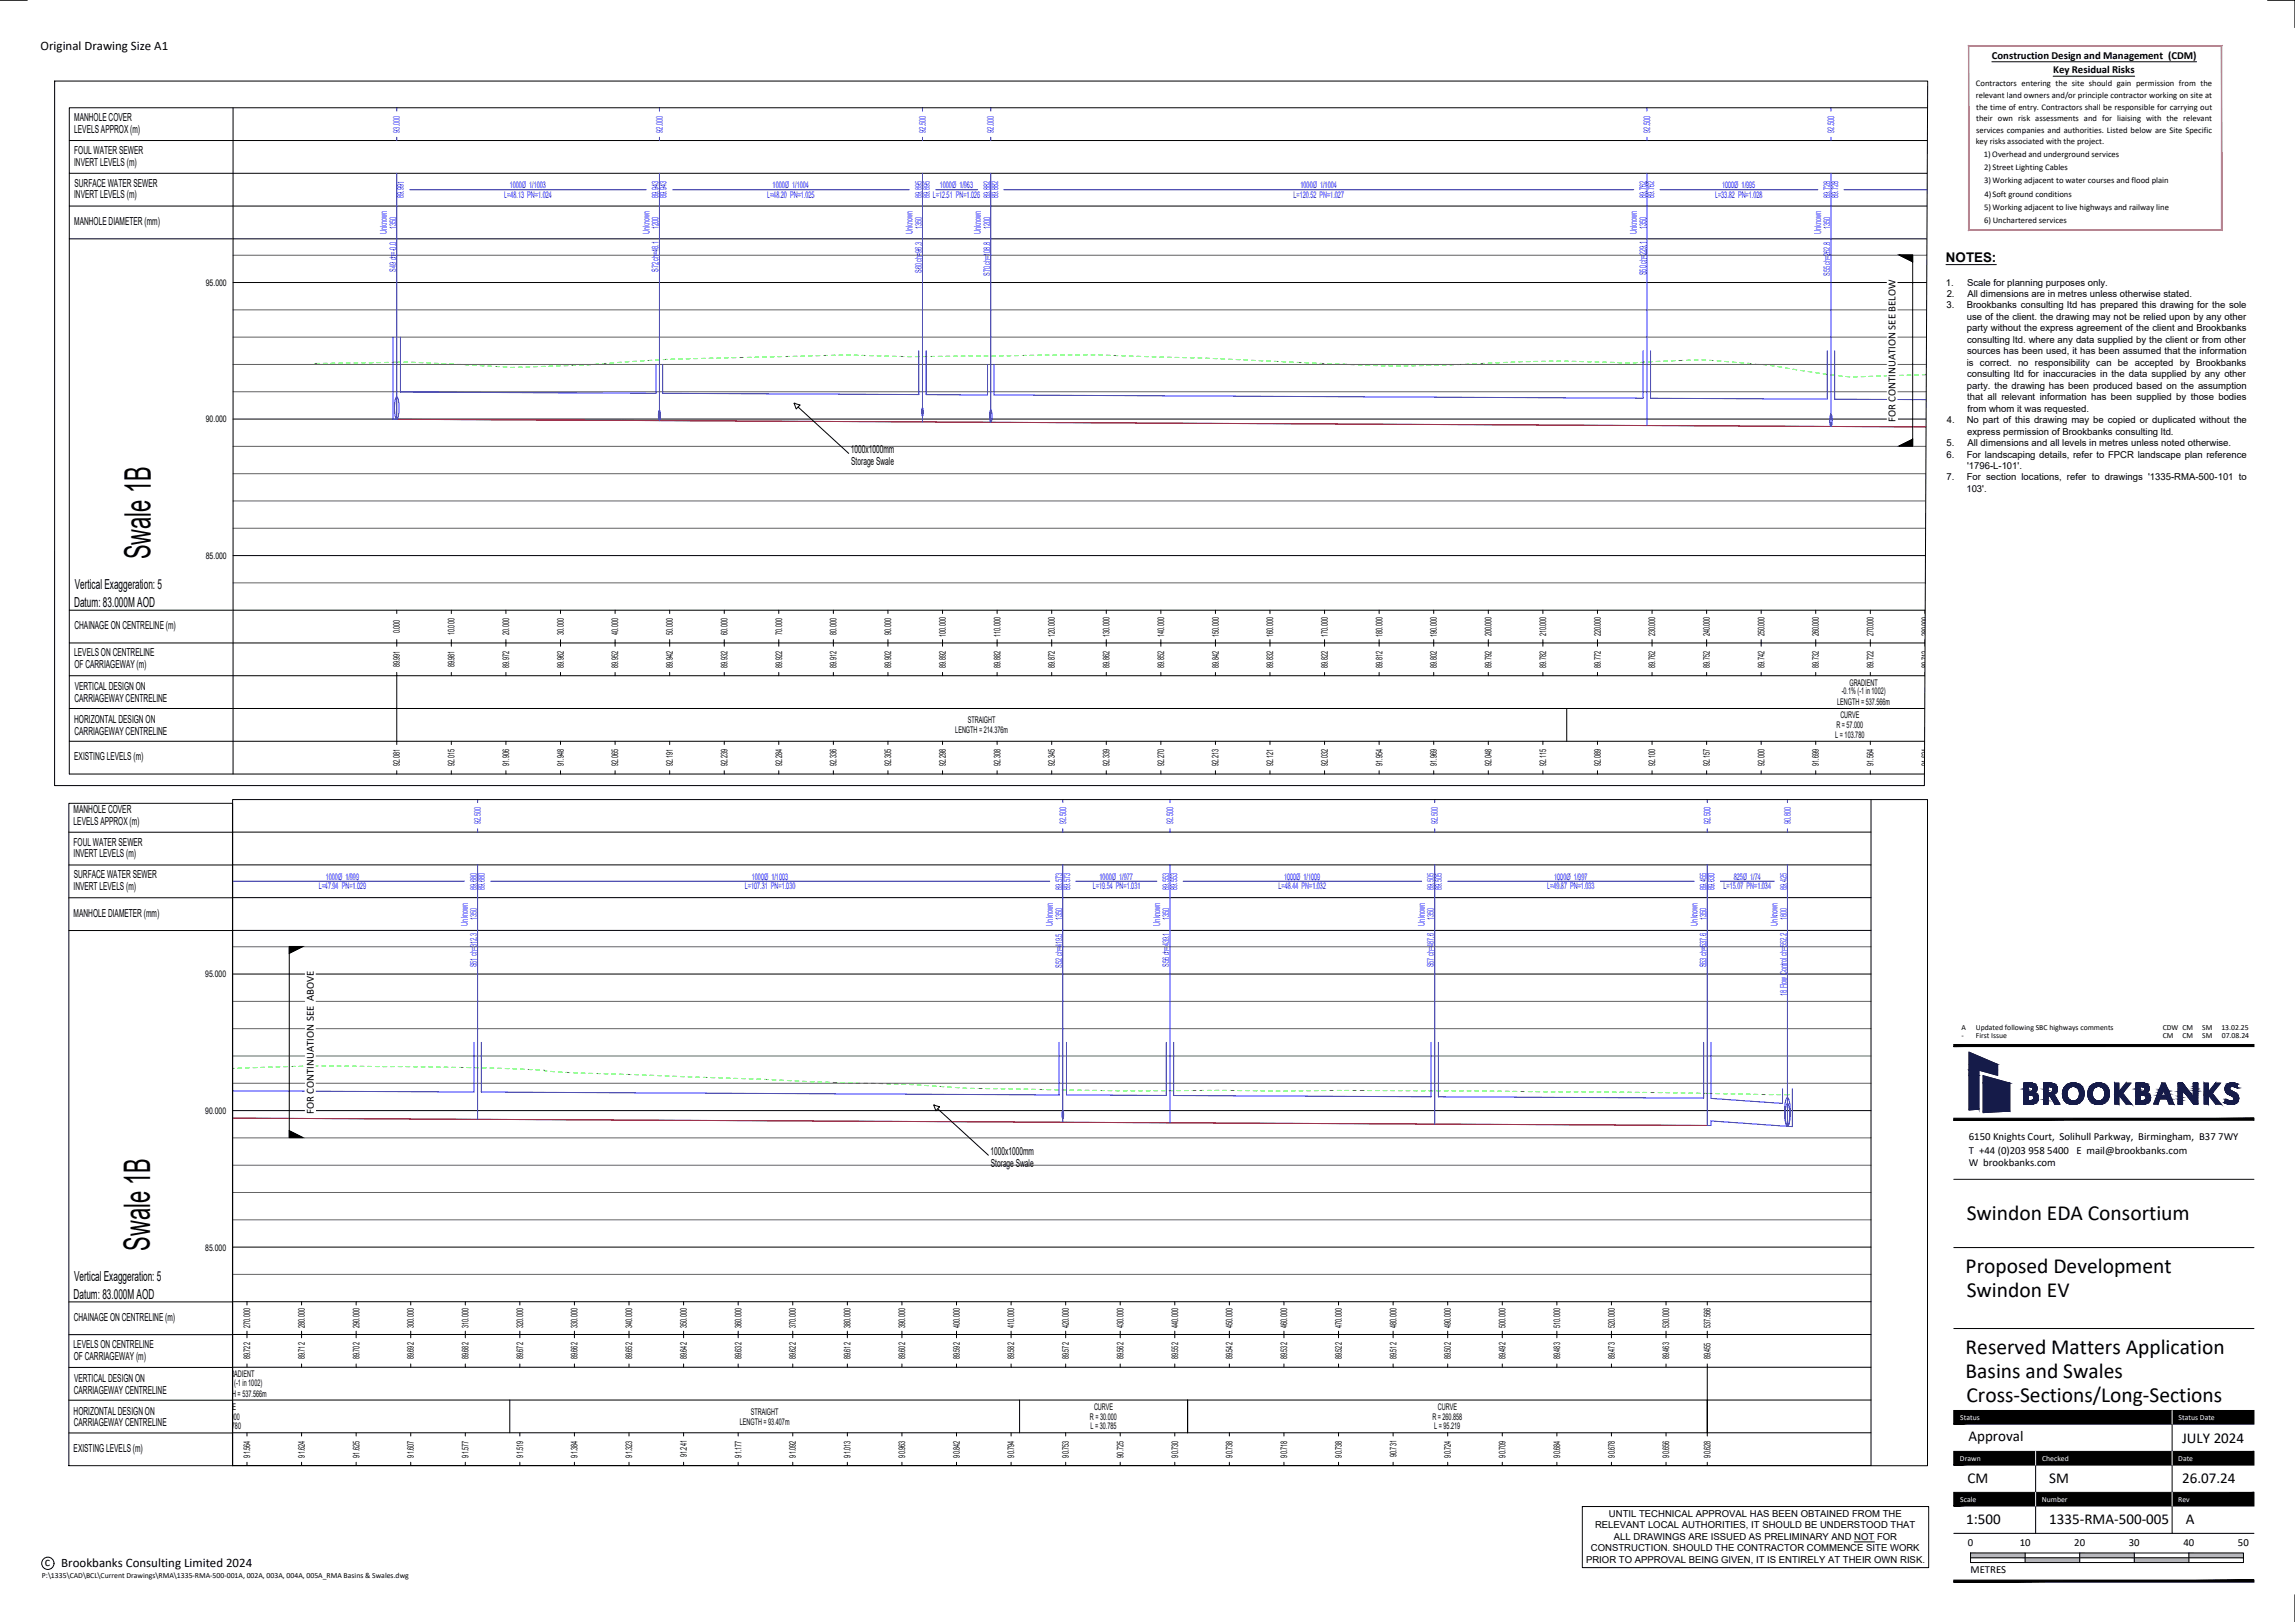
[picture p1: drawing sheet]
<svg xmlns="http://www.w3.org/2000/svg" width="841mm" height="594mm" viewBox="0 0 841 594" stroke-linecap="round" stroke-linejoin="round" font-family="sans-serif">
<defs><g id="words">
<g font-size="13.4">
<text x="55.2" y="204.8" transform="rotate(-90 55.2 204.8)">Swale 1B</text>
<text x="55" y="458.2" transform="rotate(-90 55 458.2)">Swale 1B</text>
</g>
<g font-size="7.9">
<text x="720.7" y="447">Swindon EDA Consortium</text>
<text x="720.3" y="466.3">Proposed Development</text>
<text x="720.7" y="475">Swindon EV</text>
<text x="720.3" y="496">Reserved Matters Application</text>
<text x="720.3" y="504.6">Basins and Swales</text>
<text x="720.6" y="513.6">Cross-Sections/Long-Sections</text>
</g>
<g font-size="5.5">
<text x="721.4" y="527.8">Approval</text>
<text x="799.7" y="528.4">JULY 2024</text>
<text x="721" y="543.3">CM</text>
<text x="751" y="543.3">SM</text>
<text x="799.7" y="543.3">26.07.24</text>
<text x="720.5" y="558.3">1:500</text>
<text x="751" y="558.3">1335-RMA-500-005</text>
<text x="801" y="558.3">A</text>
</g>
<g font-size="5">
<text x="27.4" y="215.8">Vertical Exaggeration: 5</text>
<text x="27.2" y="222.4">Datum: 83.000M AOD</text>
<text x="27.2" y="469.2">Vertical Exaggeration: 5</text>
<text x="26.9" y="475.8">Datum: 83.000M AOD</text>
</g>
<text font-size="4.9" x="713.1" y="95.9">NOTES:</text>
<g font-size="4.7">
<text x="14.9" y="18.4">Original Drawing Size A1</text>
<text x="16.5" y="573.7">c</text>
<text x="22.5" y="573.9">Brookbanks Consulting Limited 2024</text>
</g>
<g font-size="4">
<text x="27.2" y="44.4">MANHOLE COVER</text>
<text x="27.2" y="48.7">LEVELS APPROX (m)</text>
<text x="27.2" y="56.4">FOUL WATER SEWER</text>
<text x="27.2" y="60.7">INVERT LEVELS (m)</text>
<text x="27.3" y="68.4">SURFACE WATER SEWER</text>
<text x="27.2" y="72.7">INVERT LEVELS (m)</text>
<text x="27.2" y="82.5">MANHOLE DIAMETER (mm)</text>
<text x="311.8" y="166">1000x1000mm</text>
<text x="312" y="170.3">Storage Swale</text>
<text x="27.3" y="230.5">CHAINAGE ON CENTRELINE (m)</text>
<text x="27.2" y="240.4">LEVELS ON CENTRELINE</text>
<text x="27.3" y="244.7">OF CARRIAGEWAY (m)</text>
<text x="27.3" y="257.1">CARRIAGEWAY CENTRELINE</text>
<text x="27.4" y="252.8">VERTICAL DESIGN ON</text>
<text x="27.2" y="264.8">HORIZONTAL DESIGN ON</text>
<text x="27.3" y="269.1">CARRIAGEWAY CENTRELINE</text>
<text x="27.2" y="278.5">EXISTING LEVELS (m)</text>
<text x="27" y="297.7">MANHOLE COVER</text>
<text x="27" y="302">LEVELS APPROX (m)</text>
<text x="27" y="309.7">FOUL WATER SEWER</text>
<text x="26.9" y="314">INVERT LEVELS (m)</text>
<text x="27.1" y="321.7">SURFACE WATER SEWER</text>
<text x="26.9" y="326">INVERT LEVELS (m)</text>
<text x="27" y="335.9">MANHOLE DIAMETER (mm)</text>
<text x="363" y="423">1000x1000mm</text>
<text x="363.1" y="427.3">Storage Swale</text>
<text x="27.1" y="483.9">CHAINAGE ON CENTRELINE (m)</text>
<text x="27" y="493.7">LEVELS ON CENTRELINE</text>
<text x="27.1" y="498">OF CARRIAGEWAY (m)</text>
<text x="27.2" y="506.1">VERTICAL DESIGN ON</text>
<text x="27.1" y="510.4">CARRIAGEWAY CENTRELINE</text>
<text x="27" y="518.1">HORIZONTAL DESIGN ON</text>
<text x="27.1" y="522.4">CARRIAGEWAY CENTRELINE</text>
<text x="27" y="531.9">EXISTING LEVELS (m)</text>
</g>
<g font-size="3.9">
<text x="729.9" y="21.6">Construction Design and Management (CDM)</text>
<text x="752.4" y="26.9">Key Residual Risks</text>
<text x="694.6" y="154.6" transform="rotate(-90 694.6 154.6)">FOR CONTINUATION SEE BELOW</text>
<text x="115" y="408" transform="rotate(-90 115 408)">FOR CONTINUATION SEE ABOVE</text>
<text x="721.5" y="417.5">6150 Knights Court, Solihull Parkway, Birmingham, B37 7WY</text>
<text x="721.6" y="422.6">T +44 (0)203 958 5400 E mail@brookbanks.com</text>
<text x="721.5" y="427">W brookbanks.com</text>
<text x="721.1" y="566.2">0</text>
<text x="740.1" y="566.2">10</text>
<text x="760.1" y="566.2">20</text>
<text x="780.1" y="566.2">30</text>
<text x="800.1" y="566.2">40</text>
<text x="820.1" y="566.2">50</text>
<text x="722.1" y="576.3">METRES</text>
</g>
<g font-size="3.5">
<text x="713.1" y="104.6">1.</text>
<text x="720.8" y="104.6">Scale for planning purposes only.</text>
<text x="713.3" y="113">3.</text>
<text x="713.4" y="108.8">2.</text>
<text x="720.7" y="113">Brookbanks consulting ltd has prepared this drawing for the sole</text>
<text x="721" y="108.8">All dimensions are in metres unless otherwise stated.</text>
<text x="720.8" y="117.2">use of the client. the drawing may not be relied upon by any other</text>
<text x="720.7" y="121.4">party without the express agreement of the client and Brookbanks</text>
<text x="720.9" y="125.6">consulting ltd. where any data supplied by the client or from other</text>
<text x="720.9" y="129.8">sources has been used, it has been assumed that the information</text>
<text x="720.7" y="134">is correct. no responsibility can be accepted by Brookbanks</text>
<text x="720.7" y="142.4">party. the drawing has been produced based on the assumption</text>
<text x="720.9" y="138.2">consulting ltd for inaccuracies in the data supplied by any other</text>
<text x="720.9" y="146.6">that all relevant information has been supplied by those bodies</text>
<text x="713.4" y="155">4.</text>
<text x="720.7" y="155">No part of this drawing may be copied or duplicated without the</text>
<text x="721" y="150.8">from whom it was requested.</text>
<text x="720.9" y="159.2">express permission of Brookbanks consulting ltd.</text>
<text x="713.3" y="163.4">5.</text>
<text x="713.4" y="167.6">6.</text>
<text x="720.7" y="167.6">For landscaping details, refer to FPCR landscape plan reference</text>
<text x="721" y="163.4">All dimensions and all levels in metres unless noted otherwise.</text>
<text x="720.8" y="171.7">'1796-L-101'.</text>
<text x="713.3" y="176">7.</text>
<text x="720.7" y="176">For section locations, refer to drawings '1335-RMA-500-101 to</text>
<text x="720.6" y="180.1">103'.</text>
<text x="589.6" y="555.6">UNTIL TECHNICAL APPROVAL HAS BEEN OBTAINED FROM THE</text>
<text x="584.5" y="559.8">RELEVANT LOCAL AUTHORITIES, IT SHOULD BE UNDERSTOOD THAT</text>
<text x="591.4" y="564">ALL DRAWINGS ARE ISSUED AS PRELIMINARY AND NOT FOR</text>
<text x="583" y="568.2">CONSTRUCTION. SHOULD THE CONTRACTOR COMMENCE SITE WORK</text>
<text x="581.2" y="572.4">PRIOR TO APPROVAL BEING GIVEN, IT IS ENTIRELY AT THEIR OWN RISK.</text>
</g>
<g font-size="3.4" fill="#1414ff">
<text x="146.6" y="48.5" transform="rotate(-90 146.6 48.5)">93.000</text>
<text x="242.8" y="48.5" transform="rotate(-90 242.8 48.5)">92.000</text>
<text x="339.2" y="48.5" transform="rotate(-90 339.2 48.5)">92.500</text>
<text x="364.3" y="48.5" transform="rotate(-90 364.3 48.5)">92.000</text>
<text x="604.7" y="48.5" transform="rotate(-90 604.7 48.5)">92.500</text>
<text x="672.1" y="48.5" transform="rotate(-90 672.1 48.5)">92.500</text>
<text x="186.8" y="68.9">1000Ø 1/1003</text>
<text x="283.1" y="68.9">1000Ø 1/1004</text>
<text x="344.4" y="68.9">1000Ø 1/963</text>
<text x="476.6" y="68.9">1000Ø 1/1004</text>
<text x="631.1" y="68.9">1000Ø 1/995</text>
<text x="148" y="72.4" transform="rotate(-90 148 72.4)">89.991</text>
<text x="184.8" y="72.5">L=48.13 PN=1.024</text>
<text x="241.4" y="72.6" transform="rotate(-90 241.4 72.6)">89.943</text>
<text x="244.3" y="72.6" transform="rotate(-90 244.3 72.6)">89.943</text>
<text x="281.1" y="72.5">L=48.20 PN=1.025</text>
<text x="337.8" y="72.6" transform="rotate(-90 337.8 72.6)">89.895</text>
<text x="340.7" y="72.6" transform="rotate(-90 340.7 72.6)">89.895</text>
<text x="341.8" y="72.5">L=12.51 PN=1.026</text>
<text x="362.8" y="72.6" transform="rotate(-90 362.8 72.6)">89.882</text>
<text x="365.7" y="72.6" transform="rotate(-90 365.7 72.6)">89.882</text>
<text x="474" y="72.5">L=120.52 PN=1.027</text>
<text x="603.2" y="72.6" transform="rotate(-90 603.2 72.6)">89.762</text>
<text x="606.1" y="72.6" transform="rotate(-90 606.1 72.6)">89.762</text>
<text x="628.5" y="72.5">L=33.82 PN=1.028</text>
<text x="670.7" y="72.6" transform="rotate(-90 670.7 72.6)">89.728</text>
<text x="673.6" y="72.6" transform="rotate(-90 673.6 72.6)">89.728</text>
<text x="145.1" y="83.8" transform="rotate(-90 145.1 83.8)">1350</text>
<text x="241.4" y="83.8" transform="rotate(-90 241.4 83.8)">1200</text>
<text x="337.8" y="83.8" transform="rotate(-90 337.8 83.8)">1350</text>
<text x="362.8" y="83.8" transform="rotate(-90 362.8 83.8)">1200</text>
<text x="603.2" y="83.8" transform="rotate(-90 603.2 83.8)">1350</text>
<text x="670.7" y="83.8" transform="rotate(-90 670.7 83.8)">1350</text>
<text x="141.8" y="85.7" transform="rotate(-90 141.8 85.7)">Unknown</text>
<text x="238" y="85.7" transform="rotate(-90 238 85.7)">Unknown</text>
<text x="334.4" y="85.7" transform="rotate(-90 334.4 85.7)">Unknown</text>
<text x="359.4" y="85.7" transform="rotate(-90 359.4 85.7)">Unknown</text>
<text x="599.9" y="85.7" transform="rotate(-90 599.9 85.7)">Unknown</text>
<text x="667.3" y="85.7" transform="rotate(-90 667.3 85.7)">Unknown</text>
<text x="145.1" y="99.5" transform="rotate(-90 145.1 99.5)">S49 ch=-0.0</text>
<text x="241.4" y="99.7" transform="rotate(-90 241.4 99.7)">S72 ch=48.1</text>
<text x="337.8" y="99.9" transform="rotate(-90 337.8 99.9)">S60 ch=96.3</text>
<text x="362.8" y="101.1" transform="rotate(-90 362.8 101.1)">S70 ch=108.8</text>
<text x="603.2" y="100.8" transform="rotate(-90 603.2 100.8)">S50 ch=229.1</text>
<text x="670.7" y="101.1" transform="rotate(-90 670.7 101.1)">S55 ch=262.8</text>
<text x="176.2" y="301.8" transform="rotate(-90 176.2 301.8)">92.500</text>
<text x="390.7" y="301.8" transform="rotate(-90 390.7 301.8)">92.500</text>
<text x="429.9" y="301.8" transform="rotate(-90 429.9 301.8)">92.500</text>
<text x="526.9" y="301.8" transform="rotate(-90 526.9 301.8)">92.500</text>
<text x="626.8" y="301.8" transform="rotate(-90 626.8 301.8)">92.500</text>
<text x="656.2" y="301.8" transform="rotate(-90 656.2 301.8)">90.800</text>
<text x="119.4" y="322.2">1000Ø 1/999</text>
<text x="275.5" y="322.2">1000Ø 1/1003</text>
<text x="402.9" y="322.2">1000Ø 1/977</text>
<text x="470.5" y="322.2">1000Ø 1/1009</text>
<text x="569.6" y="322.2">1000Ø 1/997</text>
<text x="635.4" y="322.2">825Ø 1/74</text>
<text x="116.8" y="325.8">L=47.94 PN=1.029</text>
<text x="174.8" y="325.8" transform="rotate(-90 174.8 325.8)">89.680</text>
<text x="177.7" y="325.8" transform="rotate(-90 177.7 325.8)">89.680</text>
<text x="272.9" y="325.8">L=107.31 PN=1.030</text>
<text x="389.2" y="325.8" transform="rotate(-90 389.2 325.8)">89.573</text>
<text x="392.1" y="325.8" transform="rotate(-90 392.1 325.8)">89.573</text>
<text x="400.5" y="325.8">L=19.54 PN=1.031</text>
<text x="428.5" y="325.8" transform="rotate(-90 428.5 325.8)">89.553</text>
<text x="431.4" y="325.8" transform="rotate(-90 431.4 325.8)">89.553</text>
<text x="468.5" y="325.8">L=48.44 PN=1.032</text>
<text x="525.5" y="325.8" transform="rotate(-90 525.5 325.8)">89.505</text>
<text x="528.4" y="325.8" transform="rotate(-90 528.4 325.8)">89.505</text>
<text x="566.9" y="325.8">L=49.87 PN=1.033</text>
<text x="625.4" y="325.8" transform="rotate(-90 625.4 325.8)">89.455</text>
<text x="628.3" y="325.8" transform="rotate(-90 628.3 325.8)">89.630</text>
<text x="631.6" y="325.8">L=15.07 PN=1.034</text>
<text x="654.7" y="325.8" transform="rotate(-90 654.7 325.8)">89.425</text>
<text x="171.4" y="339" transform="rotate(-90 171.4 339)">Unknown</text>
<text x="174.8" y="337.1" transform="rotate(-90 174.8 337.1)">1350</text>
<text x="385.8" y="339" transform="rotate(-90 385.8 339)">Unknown</text>
<text x="389.2" y="337.1" transform="rotate(-90 389.2 337.1)">1350</text>
<text x="425.1" y="339" transform="rotate(-90 425.1 339)">Unknown</text>
<text x="428.5" y="337.1" transform="rotate(-90 428.5 337.1)">1350</text>
<text x="522.1" y="339" transform="rotate(-90 522.1 339)">Unknown</text>
<text x="525.5" y="337.1" transform="rotate(-90 525.5 337.1)">1350</text>
<text x="622" y="339" transform="rotate(-90 622 339)">Unknown</text>
<text x="625.4" y="337.1" transform="rotate(-90 625.4 337.1)">1350</text>
<text x="651.4" y="339" transform="rotate(-90 651.4 339)">Unknown</text>
<text x="654.7" y="337.1" transform="rotate(-90 654.7 337.1)">1800</text>
<text x="174.8" y="354.3" transform="rotate(-90 174.8 354.3)">S51 ch=312.3</text>
<text x="389.2" y="354.4" transform="rotate(-90 389.2 354.4)">S52 ch=419.5</text>
<text x="428.5" y="354.1" transform="rotate(-90 428.5 354.1)">S56 ch=439.1</text>
<text x="525.5" y="354.3" transform="rotate(-90 525.5 354.3)">S57 ch=487.6</text>
<text x="625.4" y="354.3" transform="rotate(-90 625.4 354.3)">S53 ch=537.6</text>
<text x="654.7" y="364.8" transform="rotate(-90 654.7 364.8)">18 Flow Control ch=552.2</text>
</g>
<g font-size="3.4">
<text x="75.4" y="104.7">95.000</text>
<text x="75.4" y="154.7">90.000</text>
<text x="75.4" y="204.7">85.000</text>
<text x="146.6" y="232" transform="rotate(-90 146.6 232)">0.000</text>
<text x="166.6" y="232.6" transform="rotate(-90 166.6 232.6)">10.000</text>
<text x="186.6" y="232.6" transform="rotate(-90 186.6 232.6)">20.000</text>
<text x="206.6" y="232.6" transform="rotate(-90 206.6 232.6)">30.000</text>
<text x="226.6" y="232.5" transform="rotate(-90 226.6 232.5)">40.000</text>
<text x="246.6" y="232.6" transform="rotate(-90 246.6 232.6)">50.000</text>
<text x="266.6" y="232.6" transform="rotate(-90 266.6 232.6)">60.000</text>
<text x="286.6" y="232.6" transform="rotate(-90 286.6 232.6)">70.000</text>
<text x="306.6" y="232.6" transform="rotate(-90 306.6 232.6)">80.000</text>
<text x="326.6" y="232.6" transform="rotate(-90 326.6 232.6)">90.000</text>
<text x="346.6" y="233.2" transform="rotate(-90 346.6 233.2)">100.000</text>
<text x="366.6" y="233.2" transform="rotate(-90 366.6 233.2)">110.000</text>
<text x="386.6" y="233.2" transform="rotate(-90 386.6 233.2)">120.000</text>
<text x="406.6" y="233.2" transform="rotate(-90 406.6 233.2)">130.000</text>
<text x="426.6" y="233.2" transform="rotate(-90 426.6 233.2)">140.000</text>
<text x="446.6" y="233.2" transform="rotate(-90 446.6 233.2)">150.000</text>
<text x="466.6" y="233.2" transform="rotate(-90 466.6 233.2)">160.000</text>
<text x="486.6" y="233.2" transform="rotate(-90 486.6 233.2)">170.000</text>
<text x="506.6" y="233.2" transform="rotate(-90 506.6 233.2)">180.000</text>
<text x="526.6" y="233.2" transform="rotate(-90 526.6 233.2)">190.000</text>
<text x="546.6" y="233.1" transform="rotate(-90 546.6 233.1)">200.000</text>
<text x="566.6" y="233.1" transform="rotate(-90 566.6 233.1)">210.000</text>
<text x="586.6" y="233.1" transform="rotate(-90 586.6 233.1)">220.000</text>
<text x="606.6" y="233.1" transform="rotate(-90 606.6 233.1)">230.000</text>
<text x="626.6" y="233.1" transform="rotate(-90 626.6 233.1)">240.000</text>
<text x="646.6" y="233.1" transform="rotate(-90 646.6 233.1)">250.000</text>
<text x="666.6" y="233.1" transform="rotate(-90 666.6 233.1)">260.000</text>
<text x="686.6" y="233.1" transform="rotate(-90 686.6 233.1)">270.000</text>
<text x="706.6" y="233.1" transform="rotate(-90 706.6 233.1)">280.000</text>
<text x="146.6" y="244.4" transform="rotate(-90 146.6 244.4)">89.991</text>
<text x="166.6" y="244.4" transform="rotate(-90 166.6 244.4)">89.981</text>
<text x="186.6" y="244.6" transform="rotate(-90 186.6 244.6)">89.972</text>
<text x="206.6" y="244.6" transform="rotate(-90 206.6 244.6)">89.962</text>
<text x="226.6" y="244.6" transform="rotate(-90 226.6 244.6)">89.952</text>
<text x="246.6" y="244.6" transform="rotate(-90 246.6 244.6)">89.942</text>
<text x="266.6" y="244.6" transform="rotate(-90 266.6 244.6)">89.932</text>
<text x="286.6" y="244.6" transform="rotate(-90 286.6 244.6)">89.922</text>
<text x="306.6" y="244.6" transform="rotate(-90 306.6 244.6)">89.912</text>
<text x="326.6" y="244.6" transform="rotate(-90 326.6 244.6)">89.902</text>
<text x="346.6" y="244.6" transform="rotate(-90 346.6 244.6)">89.892</text>
<text x="366.6" y="244.6" transform="rotate(-90 366.6 244.6)">89.882</text>
<text x="386.6" y="244.6" transform="rotate(-90 386.6 244.6)">89.872</text>
<text x="406.6" y="244.6" transform="rotate(-90 406.6 244.6)">89.862</text>
<text x="426.6" y="244.6" transform="rotate(-90 426.6 244.6)">89.852</text>
<text x="446.6" y="244.6" transform="rotate(-90 446.6 244.6)">89.842</text>
<text x="466.6" y="244.6" transform="rotate(-90 466.6 244.6)">89.832</text>
<text x="486.6" y="244.6" transform="rotate(-90 486.6 244.6)">89.822</text>
<text x="506.6" y="244.6" transform="rotate(-90 506.6 244.6)">89.812</text>
<text x="526.6" y="244.6" transform="rotate(-90 526.6 244.6)">89.802</text>
<text x="546.6" y="244.6" transform="rotate(-90 546.6 244.6)">89.792</text>
<text x="566.6" y="244.6" transform="rotate(-90 566.6 244.6)">89.782</text>
<text x="586.6" y="244.6" transform="rotate(-90 586.6 244.6)">89.772</text>
<text x="606.6" y="244.6" transform="rotate(-90 606.6 244.6)">89.762</text>
<text x="626.6" y="244.6" transform="rotate(-90 626.6 244.6)">89.752</text>
<text x="646.6" y="244.6" transform="rotate(-90 646.6 244.6)">89.742</text>
<text x="666.6" y="244.6" transform="rotate(-90 666.6 244.6)">89.732</text>
<text x="686.6" y="244.6" transform="rotate(-90 686.6 244.6)">89.722</text>
<text x="706.6" y="244.6" transform="rotate(-90 706.6 244.6)">89.712</text>
<text x="677.7" y="251.1">GRADIENT</text>
<text x="674.9" y="254.4">-0.1% (-1 in 1002)</text>
<text x="673.3" y="258.3">LENGTH = 537.566m</text>
<text x="674.4" y="263.1">CURVE</text>
<text x="350.1" y="268.5">LENGTH = 214.376m</text>
<text x="354.7" y="264.9">STRAIGHT</text>
<text x="673" y="266.7">R = 57.000</text>
<text x="672.6" y="270.2">L = 103.780</text>
<text x="146.6" y="280.4" transform="rotate(-90 146.6 280.4)">92.081</text>
<text x="166.6" y="280.6" transform="rotate(-90 166.6 280.6)">92.015</text>
<text x="186.6" y="280.6" transform="rotate(-90 186.6 280.6)">91.906</text>
<text x="206.6" y="280.6" transform="rotate(-90 206.6 280.6)">91.948</text>
<text x="226.6" y="280.6" transform="rotate(-90 226.6 280.6)">92.065</text>
<text x="246.6" y="280.4" transform="rotate(-90 246.6 280.4)">92.191</text>
<text x="266.6" y="280.6" transform="rotate(-90 266.6 280.6)">92.239</text>
<text x="286.6" y="280.6" transform="rotate(-90 286.6 280.6)">92.284</text>
<text x="306.6" y="280.6" transform="rotate(-90 306.6 280.6)">92.336</text>
<text x="326.6" y="280.6" transform="rotate(-90 326.6 280.6)">92.305</text>
<text x="346.6" y="280.6" transform="rotate(-90 346.6 280.6)">92.298</text>
<text x="366.6" y="280.6" transform="rotate(-90 366.6 280.6)">92.308</text>
<text x="386.6" y="280.6" transform="rotate(-90 386.6 280.6)">92.345</text>
<text x="406.6" y="280.6" transform="rotate(-90 406.6 280.6)">92.339</text>
<text x="426.6" y="280.6" transform="rotate(-90 426.6 280.6)">92.270</text>
<text x="446.6" y="280.6" transform="rotate(-90 446.6 280.6)">92.213</text>
<text x="466.6" y="280.4" transform="rotate(-90 466.6 280.4)">92.121</text>
<text x="486.6" y="280.6" transform="rotate(-90 486.6 280.6)">92.032</text>
<text x="506.6" y="280.6" transform="rotate(-90 506.6 280.6)">91.954</text>
<text x="526.6" y="280.6" transform="rotate(-90 526.6 280.6)">91.969</text>
<text x="546.6" y="280.6" transform="rotate(-90 546.6 280.6)">92.048</text>
<text x="566.6" y="280.6" transform="rotate(-90 566.6 280.6)">92.115</text>
<text x="586.6" y="280.6" transform="rotate(-90 586.6 280.6)">92.089</text>
<text x="606.6" y="280.6" transform="rotate(-90 606.6 280.6)">92.100</text>
<text x="626.6" y="280.6" transform="rotate(-90 626.6 280.6)">92.157</text>
<text x="646.6" y="280.6" transform="rotate(-90 646.6 280.6)">92.000</text>
<text x="666.6" y="280.6" transform="rotate(-90 666.6 280.6)">91.699</text>
<text x="686.6" y="280.6" transform="rotate(-90 686.6 280.6)">91.564</text>
<text x="706.6" y="280.6" transform="rotate(-90 706.6 280.6)">91.624</text>
<text x="75.2" y="358">95.000</text>
<text x="75.2" y="408">90.000</text>
<text x="75.2" y="458">85.000</text>
<text x="91.7" y="486.4" transform="rotate(-90 91.7 486.4)">270.000</text>
<text x="111.7" y="486.4" transform="rotate(-90 111.7 486.4)">280.000</text>
<text x="131.7" y="486.4" transform="rotate(-90 131.7 486.4)">290.000</text>
<text x="151.7" y="486.4" transform="rotate(-90 151.7 486.4)">300.000</text>
<text x="171.7" y="486.4" transform="rotate(-90 171.7 486.4)">310.000</text>
<text x="191.7" y="486.4" transform="rotate(-90 191.7 486.4)">320.000</text>
<text x="211.7" y="486.4" transform="rotate(-90 211.7 486.4)">330.000</text>
<text x="231.7" y="486.4" transform="rotate(-90 231.7 486.4)">340.000</text>
<text x="251.7" y="486.4" transform="rotate(-90 251.7 486.4)">350.000</text>
<text x="271.7" y="486.4" transform="rotate(-90 271.7 486.4)">360.000</text>
<text x="291.7" y="486.4" transform="rotate(-90 291.7 486.4)">370.000</text>
<text x="311.7" y="486.4" transform="rotate(-90 311.7 486.4)">380.000</text>
<text x="331.7" y="486.4" transform="rotate(-90 331.7 486.4)">390.000</text>
<text x="351.7" y="486.4" transform="rotate(-90 351.7 486.4)">400.000</text>
<text x="371.7" y="486.4" transform="rotate(-90 371.7 486.4)">410.000</text>
<text x="391.7" y="486.4" transform="rotate(-90 391.7 486.4)">420.000</text>
<text x="411.7" y="486.4" transform="rotate(-90 411.7 486.4)">430.000</text>
<text x="431.7" y="486.4" transform="rotate(-90 431.7 486.4)">440.000</text>
<text x="451.7" y="486.4" transform="rotate(-90 451.7 486.4)">450.000</text>
<text x="471.7" y="486.4" transform="rotate(-90 471.7 486.4)">460.000</text>
<text x="491.7" y="486.4" transform="rotate(-90 491.7 486.4)">470.000</text>
<text x="511.7" y="486.4" transform="rotate(-90 511.7 486.4)">480.000</text>
<text x="531.7" y="486.4" transform="rotate(-90 531.7 486.4)">490.000</text>
<text x="551.7" y="486.4" transform="rotate(-90 551.7 486.4)">500.000</text>
<text x="571.7" y="486.4" transform="rotate(-90 571.7 486.4)">510.000</text>
<text x="591.7" y="486.4" transform="rotate(-90 591.7 486.4)">520.000</text>
<text x="611.7" y="486.4" transform="rotate(-90 611.7 486.4)">530.000</text>
<text x="626.8" y="486.4" transform="rotate(-90 626.8 486.4)">537.566</text>
<text x="91.7" y="497.8" transform="rotate(-90 91.7 497.8)">89.722</text>
<text x="111.7" y="497.8" transform="rotate(-90 111.7 497.8)">89.712</text>
<text x="131.7" y="497.8" transform="rotate(-90 131.7 497.8)">89.702</text>
<text x="151.7" y="497.8" transform="rotate(-90 151.7 497.8)">89.692</text>
<text x="171.7" y="497.8" transform="rotate(-90 171.7 497.8)">89.682</text>
<text x="191.7" y="497.8" transform="rotate(-90 191.7 497.8)">89.672</text>
<text x="211.7" y="497.8" transform="rotate(-90 211.7 497.8)">89.662</text>
<text x="231.7" y="497.8" transform="rotate(-90 231.7 497.8)">89.652</text>
<text x="251.7" y="497.8" transform="rotate(-90 251.7 497.8)">89.642</text>
<text x="271.7" y="497.8" transform="rotate(-90 271.7 497.8)">89.632</text>
<text x="291.7" y="497.8" transform="rotate(-90 291.7 497.8)">89.622</text>
<text x="311.7" y="497.8" transform="rotate(-90 311.7 497.8)">89.612</text>
<text x="331.7" y="497.8" transform="rotate(-90 331.7 497.8)">89.602</text>
<text x="351.7" y="497.8" transform="rotate(-90 351.7 497.8)">89.592</text>
<text x="371.7" y="497.8" transform="rotate(-90 371.7 497.8)">89.582</text>
<text x="391.7" y="497.8" transform="rotate(-90 391.7 497.8)">89.572</text>
<text x="411.7" y="497.8" transform="rotate(-90 411.7 497.8)">89.562</text>
<text x="431.7" y="497.8" transform="rotate(-90 431.7 497.8)">89.552</text>
<text x="451.7" y="497.8" transform="rotate(-90 451.7 497.8)">89.542</text>
<text x="471.7" y="497.8" transform="rotate(-90 471.7 497.8)">89.532</text>
<text x="491.7" y="497.8" transform="rotate(-90 491.7 497.8)">89.522</text>
<text x="511.7" y="497.8" transform="rotate(-90 511.7 497.8)">89.512</text>
<text x="531.7" y="497.8" transform="rotate(-90 531.7 497.8)">89.502</text>
<text x="551.7" y="497.8" transform="rotate(-90 551.7 497.8)">89.492</text>
<text x="571.7" y="497.8" transform="rotate(-90 571.7 497.8)">89.483</text>
<text x="591.7" y="497.8" transform="rotate(-90 591.7 497.8)">89.473</text>
<text x="611.7" y="497.8" transform="rotate(-90 611.7 497.8)">89.463</text>
<text x="626.8" y="497.9" transform="rotate(-90 626.8 497.9)">89.455</text>
<text x="80" y="507.6">-0.1% (-1 in 1002)</text>
<text x="82.8" y="504.4">GRADIENT</text>
<text x="78.4" y="511.5">LENGTH = 537.566m</text>
<text x="78.1" y="520">R = 57.000</text>
<text x="79.5" y="516.4">CURVE</text>
<text x="271.1" y="521.8">LENGTH = 93.407m</text>
<text x="275.1" y="518.2">STRAIGHT</text>
<text x="399.4" y="520">R = 30.000</text>
<text x="400.9" y="516.4">CURVE</text>
<text x="524.9" y="520">R = 260.858</text>
<text x="526.9" y="516.4">CURVE</text>
<text x="77.7" y="523.5">L = 103.780</text>
<text x="399.6" y="523.5">L = 30.785</text>
<text x="525.6" y="523.5">L = 95.219</text>
<text x="91.7" y="533.8" transform="rotate(-90 91.7 533.8)">91.564</text>
<text x="111.7" y="533.8" transform="rotate(-90 111.7 533.8)">91.624</text>
<text x="131.7" y="533.9" transform="rotate(-90 131.7 533.9)">91.625</text>
<text x="151.7" y="533.8" transform="rotate(-90 151.7 533.8)">91.607</text>
<text x="171.7" y="533.8" transform="rotate(-90 171.7 533.8)">91.577</text>
<text x="191.7" y="533.8" transform="rotate(-90 191.7 533.8)">91.519</text>
<text x="211.7" y="533.8" transform="rotate(-90 211.7 533.8)">91.384</text>
<text x="231.7" y="533.8" transform="rotate(-90 231.7 533.8)">91.323</text>
<text x="251.7" y="533.7" transform="rotate(-90 251.7 533.7)">91.241</text>
<text x="271.7" y="533.8" transform="rotate(-90 271.7 533.8)">91.177</text>
<text x="291.7" y="533.8" transform="rotate(-90 291.7 533.8)">91.092</text>
<text x="311.7" y="533.8" transform="rotate(-90 311.7 533.8)">91.013</text>
<text x="331.7" y="533.8" transform="rotate(-90 331.7 533.8)">90.963</text>
<text x="351.7" y="533.8" transform="rotate(-90 351.7 533.8)">90.842</text>
<text x="371.7" y="533.8" transform="rotate(-90 371.7 533.8)">90.794</text>
<text x="391.7" y="533.8" transform="rotate(-90 391.7 533.8)">90.753</text>
<text x="411.7" y="533.9" transform="rotate(-90 411.7 533.9)">90.725</text>
<text x="431.7" y="533.8" transform="rotate(-90 431.7 533.8)">90.730</text>
<text x="451.7" y="533.8" transform="rotate(-90 451.7 533.8)">90.738</text>
<text x="471.7" y="533.8" transform="rotate(-90 471.7 533.8)">90.718</text>
<text x="491.7" y="533.8" transform="rotate(-90 491.7 533.8)">90.738</text>
<text x="511.7" y="533.7" transform="rotate(-90 511.7 533.7)">90.731</text>
<text x="531.7" y="533.8" transform="rotate(-90 531.7 533.8)">90.724</text>
<text x="551.7" y="533.8" transform="rotate(-90 551.7 533.8)">90.709</text>
<text x="571.7" y="533.8" transform="rotate(-90 571.7 533.8)">90.684</text>
<text x="591.7" y="533.8" transform="rotate(-90 591.7 533.8)">90.678</text>
<text x="611.7" y="533.8" transform="rotate(-90 611.7 533.8)">90.656</text>
<text x="626.8" y="533.8" transform="rotate(-90 626.8 533.8)">90.628</text>
</g>
<g font-size="3.2">
<text x="724" y="35.9">relevant land owners and/or principle contractor working on site at</text>
<text x="724.1" y="31.6">Contractors entering the site should gain permission from the</text>
<text x="724.2" y="40.2">the time of entry. Contractors shall be responsible for carrying out</text>
<text x="724.2" y="44.4">their own risk assessments and for liaising with the relevant</text>
<text x="724" y="52.9">key risks associated with the project.</text>
<text x="724.1" y="48.7">services companies and authorities. Listed below are Site Specific</text>
<text x="727" y="57.7">1) Overhead and underground services</text>
<text x="727.1" y="62.4">2)Street Lighting Cables</text>
<text x="727.1" y="67.2">3)Working adjacent to water courses and flood plain</text>
<text x="727.2" y="72">4)Soft ground conditions</text>
<text x="727.1" y="76.8">5)Working adjacent to live highways and railway line</text>
<text x="727.1" y="81.5">6) Unchartered services</text>
</g>
<g font-size="2.8">
<text x="718.9" y="377.2">A</text>
<text x="724.1" y="377.2">Updated following SBC highways comments</text>
<text x="792.6" y="377.2">CDW CM</text>
<text x="807" y="377.2">SM</text>
<text x="814" y="377.2">13.02.25</text>
<text x="718.8" y="380.3">-</text>
<text x="724.1" y="380.3">First Issue</text>
<text x="792.6" y="380.3">CM</text>
<text x="799.8" y="380.3">CM</text>
<text x="807" y="380.3">SM</text>
<text x="814.2" y="380.3">07.08.24</text>
<text x="15.4" y="577.9">P:\1335\CAD\BCL\Current Drawings\RMA\1335-RMA-500-001A, 002A, 003A, 004A, 005A_RMA Basins &amp; Swales.dwg</text>
</g>
<g font-size="2.8" fill="#fafafa">
<text x="718.4" y="520">Status</text>
<text x="798.4" y="520">Status Date</text>
<text x="718.2" y="535">Drawn</text>
<text x="748.3" y="535">Checked</text>
<text x="798.2" y="535">Date</text>
<text x="718.4" y="550.1">Scale</text>
<text x="748.2" y="550.1">Number</text>
<text x="798.2" y="550">Rev</text>
</g>
</g></defs>
<!-- layer: BCL_Xref -->
<g fill="none" stroke="#646464" stroke-width=".37">
<path d="M85.4 93.5h621M85.4 113.5h621M85.4 133.5h621M85.4 123.5h621M85.4 143.5h621M85.4 173.5h621M85.4 163.5h621M85.4 193.5h621M85.4 183.5h621M85.4 213.5h621M85.2 346.8h.1M85.3 346.8h600.4"/>
<path d="M85.2 376.8h.1M85.2 366.8h.1M85.3 376.8h600.4M85.3 366.8h600.4M685.7 396.8h-600.5M685.7 386.8h-600.5M85.2 416.8h.1M85.3 416.8h600.4M85.2 436.8h.1M85.2 426.8h.1M85.3 436.8h600.4M85.3 426.8h600.4"/>
<path d="M685.7 446.8h-600.5M85.2 466.8h.1M85.3 466.8h600.4"/>
</g>
<g fill="none" stroke="#000" stroke-width=".37">
<path d="M85.4 39.5v244M706.4 39.5h-681v244h681M25.4 51.5h681M25.4 75.5h681M25.4 63.5h681M25.4 87.5h681M85.4 103.5h621M85.4 153.5h621M291 147.7h.1M291 147.7l2.2 .7-1.4 1.4zM292.5 149.1l18.5 17M85.4 203.5h621"/>
<path d="M25.4 223.5h681M25.4 235.5h681M145.4 223.5v1.2M145.4 234.3v2.4M165.4 223.5v1.2M165.4 234.3v2.4M185.4 223.5v1.2M185.4 234.3v2.4M205.4 223.5v1.2M205.4 234.3v2.4M225.4 223.5v1.2M225.4 234.3v2.4"/>
<path d="M245.4 223.5v1.2M245.4 234.3v2.4M265.4 223.5v1.2M265.4 234.3v2.4M285.4 223.5v1.2M285.4 234.3v2.4M305.4 223.5v1.2M305.4 234.3v2.4M325.4 223.5v1.2M325.4 234.3v2.4M345.4 223.5v1.2M345.4 234.3v2.4"/>
<path d="M365.4 223.5v1.2M365.4 234.3v2.4M385.4 223.5v1.2M385.4 234.3v2.4M405.4 223.5v1.2M405.4 234.3v2.4M425.4 223.5v1.2M425.4 234.3v2.4M445.4 223.5v1.2M445.4 234.3v2.4M465.4 223.5v1.2M465.4 234.3v2.4"/>
<path d="M485.4 223.5v1.2M485.4 234.3v2.4M505.4 223.5v1.2M505.4 234.3v2.4M525.4 223.5v1.2M525.4 234.3v2.4M545.4 223.5v1.2M545.4 234.3v2.4M565.4 223.5v1.2M565.4 234.3v2.4M585.4 223.5v1.2M585.4 234.3v2.4"/>
<path d="M605.4 223.5v1.2M605.4 234.3v2.4M625.4 223.5v1.2M625.4 234.3v2.4M645.4 223.5v1.2M645.4 234.3v2.4M665.4 223.5v1.2M665.4 234.3v2.4M685.4 223.5v1.2M685.4 234.3v2.4M705.4 223.5v1.2M705.4 234.3v2.4"/>
<path d="M25.4 247.5h681M25.4 259.5h681M145.4 246.3v26.4M165.4 246.3v1.2M185.4 246.3v1.2M205.4 246.3v1.2M225.4 246.3v1.2M245.4 246.3v1.2M265.4 246.3v1.2M285.4 246.3v1.2M305.4 246.3v1.2M325.4 246.3v1.2"/>
<path d="M345.4 246.3v1.2M365.4 246.3v1.2M385.4 246.3v1.2M405.4 246.3v1.2M425.4 246.3v1.2M445.4 246.3v1.2M465.4 246.3v1.2M485.4 246.3v1.2M505.4 246.3v1.2M525.4 246.3v1.2M545.4 246.3v1.2M565.4 246.3v1.2"/>
<path d="M574.1 259.5v12M585.4 246.3v1.2M605.4 246.3v1.2M625.4 246.3v1.2M645.4 246.3v1.2M665.4 246.3v1.2M685.4 246.3v1.2M705.4 246.3v1.2M25.4 271.5h681M165.4 271.5v1.2M185.4 271.5v1.2M205.4 271.5v1.2"/>
<path d="M225.4 271.5v1.2M245.4 271.5v1.2M265.4 271.5v1.2M285.4 271.5v1.2M305.4 271.5v1.2M325.4 271.5v1.2M345.4 271.5v1.2M365.4 271.5v1.2M385.4 271.5v1.2M405.4 271.5v1.2M425.4 271.5v1.2M445.4 271.5v1.2"/>
<path d="M465.4 271.5v1.2M485.4 271.5v1.2M505.4 271.5v1.2M525.4 271.5v1.2M545.4 271.5v1.2M565.4 271.5v1.2M585.4 271.5v1.2M605.4 271.5v1.2M625.4 271.5v1.2M645.4 271.5v1.2M665.4 271.5v1.2M685.4 271.5v1.2"/>
<path d="M705.4 271.5v1.2M85.2 294.3v242.5M85.2 292.9h621.2v243.9h-621.2zM145.4 282.3v1.2M165.4 282.3v1.2M185.4 282.3v1.2M205.4 282.3v1.2M225.4 282.3v1.2M245.4 282.3v1.2M265.4 282.3v1.2M285.4 282.3v1.2M305.4 282.3v1.2"/>
<path d="M325.4 282.3v1.2M345.4 282.3v1.2M365.4 282.3v1.2M385.4 282.3v1.2M405.4 282.3v1.2M425.4 282.3v1.2M445.4 282.3v1.2M465.4 282.3v1.2M485.4 282.3v1.2M505.4 282.3v1.2M525.4 282.3v1.2M545.4 282.3v1.2"/>
<path d="M565.4 282.3v1.2M585.4 282.3v1.2M605.4 282.3v1.2M625.4 282.3v1.2M645.4 282.3v1.2M665.4 282.3v1.2M685.4 282.3v1.2M685.7 292.9v243.9h-600.4M705.4 282.3v1.2M685.7 316.8h-660.4M685.7 304.8h-660.4M685.7 328.8h-660.4"/>
<path d="M85.2 356.8h.1M85.3 356.8h600.4M685.7 340.8h-660.4M85.2 406.8h.1M85.3 406.8h600.4M342.2 404.7h.1M342.2 404.7l2.1 .7-1.3 1.4zM343.6 406.1l18.6 17M685.7 456.8h-600.5M25.3 476.8h59.9M85.3 476.8h600.4M90.5 476.8v1.2"/>
<path d="M110.5 476.8v1.2M130.5 476.8v1.2M150.5 476.8v1.2M170.5 476.8v1.2M190.5 476.8v1.2M210.5 476.8v1.2M230.5 476.8v1.2M250.5 476.8v1.2M270.5 476.8v1.2M290.5 476.8v1.2M310.5 476.8v1.2M330.5 476.8v1.2"/>
<path d="M350.5 476.8v1.2M370.5 476.8v1.2M390.5 476.8v1.2M410.5 476.8v1.2M430.5 476.8v1.2M450.5 476.8v1.2M470.5 476.8v1.2M490.5 476.8v1.2M510.5 476.8v1.2M530.5 476.8v1.2M550.5 476.8v1.2M570.5 476.8v1.2"/>
<path d="M590.5 476.8v1.2M610.5 476.8v1.2M625.6 476.8v1.2M25.3 488.8h59.9M85.3 488.8h600.4M90.5 487.6v2.4M90.5 499.6v1.2M110.5 487.6v2.4M110.5 499.6v1.2M130.5 487.6v2.4M130.5 499.6v1.2M150.5 487.6v2.4"/>
<path d="M150.5 499.6v1.2M170.5 487.6v2.4M170.5 499.6v1.2M190.5 487.6v2.4M190.5 499.6v1.2M210.5 487.6v2.4M210.5 499.6v1.2M230.5 487.6v2.4M230.5 499.6v1.2M250.5 487.6v2.4M250.5 499.6v1.2M270.5 487.6v2.4"/>
<path d="M270.5 499.6v1.2M290.5 487.6v2.4M290.5 499.6v1.2M310.5 487.6v2.4M310.5 499.6v1.2M330.5 487.6v2.4M330.5 499.6v1.2M350.5 487.6v2.4M350.5 499.6v1.2M370.5 487.6v2.4M370.5 499.6v1.2M390.5 487.6v2.4"/>
<path d="M390.5 499.6v1.2M410.5 487.6v2.4M410.5 499.6v1.2M430.5 487.6v2.4M430.5 499.6v1.2M450.5 487.6v2.4M450.5 499.6v1.2M470.5 487.6v2.4M470.5 499.6v1.2M490.5 487.6v2.4M490.5 499.6v1.2M510.5 487.6v2.4"/>
<path d="M510.5 499.6v1.2M530.5 487.6v2.4M530.5 499.6v1.2M550.5 487.6v2.4M550.5 499.6v1.2M570.5 487.6v2.4M570.5 499.6v1.2M590.5 487.6v2.4M590.5 499.6v1.2M610.5 487.6v2.4M610.5 499.6v1.2M625.6 487.6v2.4"/>
<path d="M625.6 499.6v13.2M25.3 500.8h59.9M25.3 512.8h59.9M85.3 500.8h600.4M85.3 512.8h600.4M186.8 512.8v12M373.6 512.8v12M435.2 512.8v12v-12M625.6 512.8v12v-12M25.3 524.8h59.9M85.3 524.8h600.4M90.5 524.8v1.2"/>
<path d="M90.5 535.6v1.2M110.5 524.8v1.2M110.5 535.6v1.2M130.5 524.8v1.2M130.5 535.6v1.2M150.5 524.8v1.2M150.5 535.6v1.2M170.5 524.8v1.2M170.5 535.6v1.2M190.5 524.8v1.2M190.5 535.6v1.2M210.5 524.8v1.2"/>
<path d="M210.5 535.6v1.2M230.5 524.8v1.2M230.5 535.6v1.2M250.5 524.8v1.2M250.5 535.6v1.2M270.5 524.8v1.2M270.5 535.6v1.2M290.5 524.8v1.2M290.5 535.6v1.2M310.5 524.8v1.2M310.5 535.6v1.2M330.5 524.8v1.2"/>
<path d="M330.5 535.6v1.2M350.5 524.8v1.2M350.5 535.6v1.2M370.5 524.8v1.2M370.5 535.6v1.2M390.5 524.8v1.2M390.5 535.6v1.2M410.5 524.8v1.2M410.5 535.6v1.2M430.5 524.8v1.2M430.5 535.6v1.2M450.5 524.8v1.2"/>
<path d="M450.5 535.6v1.2M470.5 524.8v1.2M470.5 535.6v1.2M490.5 524.8v1.2M490.5 535.6v1.2M510.5 524.8v1.2M510.5 535.6v1.2M530.5 524.8v1.2M530.5 535.6v1.2M550.5 524.8v1.2M550.5 535.6v1.2M570.5 524.8v1.2"/>
<path d="M570.5 535.6v1.2M590.5 524.8v1.2M590.5 535.6v1.2M610.5 524.8v1.2M610.5 535.6v1.2M625.6 524.8v1.2M625.6 535.6v1.2"/>
</g>
<g fill="none" stroke="#0f0" stroke-width=".37">
<path d="M117.1 133.1h-1.7M119.9 133.1h-1.4M122.7 133h-1.4M125.5 133h-1.4M128.3 132.9l-1.4 .1M131.1 132.9h-1.4M133.9 132.9h-1.4M136.7 132.9h-1.4M139.5 132.8h-1.4M142.3 132.7l-1.4 .1M146.6 132.6l-2.9 .1M148 132.6h1.4"/>
<path d="M150.8 132.7h1.4M153.6 132.8l1.4 .1M156.4 132.9l1.4 .1M159.2 133l1.4 .1M162 133.2h1.4M164.8 133.3l1.4 .1M167.6 133.5h1.4M170.4 133.6l1.4 .1M173.2 133.8l1.4 .1M176 133.9l1.4 .1M178.8 134.1h1.4M181.6 134.2l1.4 .1"/>
<path d="M184.4 134.4h1.4M187.2 134.5h1.4M191.3 134.5h-1.4M194.1 134.4h-1.4M197 134.3h-1.5M199.7 134.2h-1.3M202.5 134.1h-1.4M205.3 134l-1.4 .1M208.1 133.9l-1.4 .1M210.9 133.8l-1.4 .1M213.7 133.7l-1.4 .1M216.5 133.6l-1.4 .1"/>
<path d="M219.3 133.3l-1.4 .2M222.1 133.1l-1.4 .1M224.9 132.9l-1.4 .1M227.7 132.7l-1.4 .1M230.5 132.5l-1.4 .1M233.3 132.3l-1.4 .1M236.1 132.1l-1.4 .1M238.9 132l-1.4 .1M241.7 131.8l-1.4 .1M244.5 131.6l-1.4 .1M247.3 131.5l-1.4 .1M250.1 131.5h-1.4"/>
<path d="M252.9 131.4h-1.4M255.7 131.3l-1.4 .1M258.5 131.2l-1.5 .1M261.3 131.2h-1.4M264.1 131.1l-1.4 .1M266.8 131.1h-1.3M269.7 131h-1.5M272.5 130.9l-1.4 .1M275.3 130.9h-1.4M278 130.8h-1.4M280.9 130.7l-1.5 .1M283.7 130.7h-1.4"/>
<path d="M286.4 130.6l-1.3 .1M289.2 130.5l-1.4 .1M292.1 130.5h-1.5M294.9 130.4h-1.4M297.6 130.3l-1.4 .1M300.4 130.3h-1.4M303.3 130.2h-1.5M306 130.1h-1.3M308.8 130l-1.4 .1M310.2 130l1.4 .1M313 130.1h1.5M315.8 130.2h1.4"/>
<path d="M318.6 130.3h1.4M321.4 130.3l1.4 .1M324.2 130.4h1.4M327 130.5h1.4M329.8 130.5l1.4 .1M332.6 130.6h1.4M335.4 130.6h1.4M339.6 130.6h-1.4M342.4 130.5l-1.4 .1M345.2 130.5h-1.4M346.6 130.5h1.4M350.8 130.4l-1.4 .1"/>
<path d="M353.6 130.4h-1.4M356.4 130.4h-1.4M357.8 130.4h1.4M360.6 130.4h1.4M363.4 130.4h1.4M367.6 130.4h-1.4M370.4 130.3h-1.4M373.2 130.2l-1.4 .1M376 130.2h-1.4M378.8 130.1h-1.4M381.6 130.1h-1.4M383 130h1.4"/>
<path d="M385.8 130h1.4M388.6 130h1.4M391.4 130h1.4M394.2 130h1.4M398.4 130h-1.4M399.8 130h1.4M402.6 130h1.4M405.4 130.1h1.4M408.2 130.2l1.4 .1M411 130.3h1.4M413.8 130.4h1.4M416.6 130.5h1.4"/>
<path d="M419.4 130.6h1.4M422.2 130.7h1.4M425 130.8h1.4M427.8 130.8l1.4 .1M430.6 130.9h1.4M433.4 131h1.4M436.2 131l1.4 .1M439 131.1h1.4M441.8 131.2h1.4M444.6 131.3l1.4 .1M447.4 131.4l1.4 .1M450.2 131.6h1.4"/>
<path d="M453 131.7l1.4 .1M455.8 131.8l1.4 .1M458.6 132h1.4M461.4 132.1l1.4 .1M464.2 132.2l1.4 .1M467 132.3l1.4 .1M469.8 132.5h1.4M472.6 132.6l1.4 .1M475.4 132.7l1.4 .1M478.2 132.8l1.4 .1M481 133h1.4M483.8 133.1l1.4 .1"/>
<path d="M486.6 133.2l1.4 .1M489.4 133.3l1.4 .1M492.2 133.4h1.4M495 133.5l1.4 .1M497.8 133.6l1.4 .1M500.5 133.8h1.4M503.3 133.9h1.4M506.2 134h1.4M509 134h1.3M511.7 134h1.4M516 134h-1.5M518.8 134h-1.4"/>
<path d="M521.5 133.9h-1.4M524.3 133.8l-1.4 .1M527.2 133.7l-1.5 .1M529.9 133.7h-1.3M532.7 133.6h-1.4M535.5 133.5h-1.4M538.3 133.4h-1.4M541.1 133.2l-1.4 .1M543.9 133.1l-1.4 .1M546.7 132.9l-1.4 .1M549.5 132.9h-1.4M552.3 132.7l-1.4 .1"/>
<path d="M555.1 132.6h-1.4M557.9 132.5h-1.4M560.7 132.4l-1.4 .1M563.5 132.4h-1.4M566.3 132.3h-1.4M569.1 132.3h-1.4M570.5 132.2l1.4 .1M573.3 132.3h1.4M576.1 132.3l1.4 .1M578.9 132.4l1.4 .1M581.7 132.5h1.4M584.5 132.6h1.4"/>
<path d="M587.3 132.6l1.4 .1M590.1 132.7l1.4 .1M592.9 132.8l1.4 .1M595.7 132.9l1.4 .1M599.9 132.8l-1.4 .1M602.7 132.6l-1.4 .2M605.5 132.5l-1.4 .1M608.3 132.3l-1.4 .1M611.1 132.2h-1.4M613.9 132.1l-1.4 .1M616.7 132l-1.4 .1M619.5 131.9l-1.4 .1"/>
<path d="M622.3 131.8l-1.4 .1M623.7 131.8l1.4 .1M626.5 132l1.4 .1M629.3 132.1l1.4 .1M632.1 132.4l1.4 .1M634.8 132.6l1.4 .2M637.6 132.8l1.4 .1M640.4 133l1.4 .2M643.2 133.4l1.4 .1M646 133.5l1.4 .2M648.8 133.9l1.4 .2M651.5 134.3l1.4 .2"/>
<path d="M654.3 134.8l1.4 .2M657.1 135.2l1.3 .3M659.8 135.7l1.4 .2M662.6 136.1l1.4 .2M665.4 136.5l1.3 .2M668.1 136.9l1.4 .2M670.9 137.3l1.4 .2M673.7 137.6l1.4 .2M676.5 137.9l1.4 .1M680.7 138l-1.4 .1M683.5 137.9l-1.4 .1M686.3 137.8l-1.4 .1"/>
<path d="M689.1 137.7l-1.4 .1M691.9 137.6l-1.4 .1M694.6 137.5l-1.3 .1M697.5 137.4l-1.5 .1M700.3 137.4h-1.4M703.1 137.3h-1.4M705.8 137.2l-1.4 .1M85.8 391.3h-.5M88.6 391.2h-1.4M91.4 391.1l-1.4 .1M94.2 391h-1.4M97 390.9l-1.4 .1"/>
<path d="M99.8 390.8l-1.4 .1M102.6 390.7l-1.4 .1M105.3 390.7h-1.4M108.2 390.6h-1.4M111 390.5l-1.4 .1M113.7 390.5h-1.3M116.5 390.4h-1.4M118 390.4h1.4M120.8 390.4h1.4M123.5 390.4l1.4 .1M126.3 390.5h1.5M129.2 390.5h1.4"/>
<path d="M132 390.5l1.3 .1M134.7 390.6h1.4M137.6 390.6h1.4M141.8 390.7h-1.4M144.5 390.6l-1.3 .1M145.9 390.6l1.4 .1M148.8 390.7h1.4M151.6 390.7h1.4M154.3 390.8h1.4M157.1 390.8h1.5M160 390.8l1.4 .1M162.8 390.9h1.3"/>
<path d="M165.5 390.9h1.4M168.4 391h1.4M171.2 391h1.4M173.9 391l1.4 .1M176.7 391.1h1.4M179.6 391.2h1.4M182.4 391.3h1.3M185.1 391.4h1.4M187.9 391.5h1.4M190.7 391.6h1.4M193.5 391.7l1.4 .1M196.3 391.9h1.4"/>
<path d="M199.1 392l1.3 .3M201.8 392.4l1.4 .1M204.6 392.7h1.4M207.4 392.8h1.4M210.2 392.9l1.4 .1M213 393l1.4 .1M215.8 393.1l1.4 .1M218.6 393.2h1.4M221.4 393.3h1.4M224.2 393.4h1.4M227 393.4l1.4 .1M229.8 393.5l1.4 .1"/>
<path d="M232.6 393.6l1.4 .1M235.4 393.7l1.4 .1M238.2 393.8l1.4 .1M241 393.9l1.4 .1M243.8 394.1h1.4M246.6 394.2h1.4M249.4 394.3l1.4 .1M252.2 394.4l1.4 .1M255 394.5l1.3 .1M257.7 394.6h1.4M260.6 394.7h1.4M263.4 394.8h1.4"/>
<path d="M266.1 394.9h1.4M268.9 395h1.4M271.8 395l1.4 .1M274.6 395.1l1.3 .1M277.3 395.2l1.4 .1M280.1 395.3l1.4 .1M282.9 395.5l1.4 .1M285.7 395.6l1.4 .1M288.5 395.7l1.4 .1M291.3 395.9l1.4 .1M294.1 396l1.4 .1M296.9 396.2h1.4"/>
<path d="M299.7 396.3h1.4M302.5 396.4h1.4M305.3 396.5h1.4M308.1 396.6h1.4M310.9 396.7h1.4M313.7 396.7l1.4 .1M316.5 396.8h1.4M319.3 396.8h1.4M322.1 396.8l1.4 .1M324.9 396.9l1.4 .1M327.7 397l1.4 .1M330.5 397.1l1.4 .1"/>
<path d="M333.3 397.2l1.4 .1M336.1 397.4h1.4M338.9 397.5l1.4 .2M341.7 397.7l1.4 .1M344.5 397.9l1.4 .1M347.3 398.1l1.4 .1M350.1 398.3l1.4 .1M352.9 398.5l1.4 .1M355.7 398.6h1.4M358.5 398.7h1.4M361.3 398.7h1.4M364.1 398.8h1.4"/>
<path d="M366.9 398.8h1.4M369.7 398.8h1.4M372.4 398.9h1.5M375.3 398.9h1.4M378.1 399h1.4M380.9 399l1.3 .1M383.7 399.1h1.4M386.5 399.2h1.4M389.3 399.2h1.4M392 399.3h1.4M394.9 399.3h1.4M397.7 399.3h1.4"/>
<path d="M400.5 399.4h1.3M403.2 399.4h1.4M406.1 399.5h1.4M408.9 399.5h1.4M411.6 399.5h1.4M414.4 399.5h1.5M417.3 399.5h1.4M420.1 399.5h1.3M422.8 399.5h1.4M425.7 399.5h1.4M428.5 399.5h1.4M431.2 399.5h1.4"/>
<path d="M435.5 399.4l-1.5 .1M438.3 399.4h-1.4M441 399.4h-1.3M443.8 399.4h-1.4M446.7 399.3l-1.4 .1M448.1 399.4h1.4M450.8 399.4h1.4M453.6 399.4l1.4 .1M456.5 399.5h1.4M459.3 399.5h1.4M462 399.5h1.4M464.8 399.6h1.5"/>
<path d="M467.7 399.6h1.4M471.8 399.6h-1.3M474.6 399.5l-1.4 .1M477.5 399.5h-1.4M478.9 399.5h1.4M483 399.5h-1.4M484.4 399.4h1.5M487.3 399.4h1.4M490.1 399.4h1.3M492.8 399.4h1.4M495.7 399.4h1.4M498.5 399.4h1.4"/>
<path d="M501.2 399.4h1.4M504 399.4h1.5M506.9 399.5h1.4M509.7 399.5h1.3M512.4 399.5h1.4M515.3 399.5h1.4M518.1 399.5h1.4M520.8 399.5h1.4M523.6 399.5h1.5M526.5 399.5h1.4M529.3 399.5h1.3M532 399.5h1.4"/>
<path d="M534.9 399.6h1.4M537.7 399.6h1.4M540.4 399.6h1.4M543.2 399.6h1.5M546.1 399.6h1.4M548.9 399.7h1.3M551.6 399.7h1.4M554.5 399.7h1.4M557.3 399.8h1.4M560 399.8h1.4M562.8 399.9h1.4M565.7 399.9h1.4"/>
<path d="M569.8 399.9h-1.3M571.2 399.9h1.4M574 399.9h1.5M576.9 399.9h1.4M579.6 399.9h1.4M582.4 399.9h1.4M585.3 399.9h1.4M588.1 400h1.3M590.8 400h1.4M593.6 400h1.5M596.5 400l1.4 .1M599.2 400.1h1.4"/>
<path d="M602 400.1h1.4M604.9 400.1h1.4M607.7 400.2h1.3M610.4 400.2h1.4M613.2 400.3h1.5M616.1 400.3h1.4M618.8 400.4h1.4M621.6 400.4h1.4M624.4 400.5h3M628.8 400.6h1.4M631.5 400.6h1.4M634.4 400.7h1.4"/>
<path d="M637.2 400.7h1.4M640 400.8h1.3M642.7 400.8h1.4M645.6 400.9h1.4M648.4 400.9h1.4M651.2 400.9h1.3M653.9 400.9l1.8 .1"/>
</g>
<g fill="none" stroke="#1414ff" stroke-width=".37">
<path d="M145.4 39.5v1.2M241.7 39.5v1.2M338.1 39.5v1.2M363.1 39.5v1.2M603.5 39.5v1.2M671 39.5v1.2M145.4 50.3v1.2M241.7 50.3v1.2M338.1 50.3v1.2M363.1 50.3v1.2M603.5 50.3v1.2M671 50.3v1.2"/>
<path d="M145.4 63.5v90.1M150.2 69.5h86.7M241.7 63.5v90.5M246.4 69.5h86.8M338.1 63.5v91M342.9 69.5h15.4M363.1 63.5v91.2M367.9 69.5h230.8M603.5 63.5v92.4M608.3 69.5h57.9M671 63.5v92.7M675.8 69.5h30.6"/>
<path d="M144 123.5v30.1l562.4 2.8M146.7 123.5v20.1l93.8 .5v-10.6M336.7 128.5v16l-93.9-.4v-10.6M339.4 128.5v16l22.5 .2v-11.2M602.1 128.5v17.4l-237.8-1.2v-11.2M604.9 128.5v17.4l64.7 .3v-17.7M672.3 128.5v17.7l34.1 .2M145.2 145.5l.1-.1a1.6 1.6 0 0 1 .8 1.8v4.5a1.6 1.6 0 0 1-.8 1.8 12.7 12.7 0 0 1-.1-8zM241.6 150.3a4 4 0 0 1 0 3.7l-.3-1.5zM338 149.4a3.4 3.4 0 0 1 .1 3l-.3-1.2zM363 150.2a4.9 4.9 0 0 1 0 4.5l-.4-2zM670.9 151.7a5 5 0 0 1 0 4.5l-.4-1.9z"/>
<path d="M175 292.9v1.1M389.5 292.9v1.1M428.8 292.9v1.1M525.8 292.9v1.1M625.6 292.9v1.1M655 292.9v1.1M175 303.6v1.2M175 316.8v93.2M389.5 303.6v1.2M389.5 316.8v94.2M428.8 303.6v1.2M428.8 316.8v94.4"/>
<path d="M525.8 303.6v1.2M525.8 316.8v94.9M625.6 303.6v1.2M625.6 316.8v95.4M655 303.6v1.2M655 316.8v95.7M85.3 322.8h84.9M179.8 322.8h204.9M394.3 322.8h29.6M433.6 322.8h87.4M530.6 322.8h90.3M630.4 322.8h19.8"/>
<path d="M173.7 381.8v18.2l-88.4-.5M176.4 381.8v18.2l211.7 1v-19.2M390.8 381.8v19.2l36.6 .2v-19.4M430.1 381.8v19.4l94.3 .5v-19.9M527.1 381.8v19.9l97.2 .5v-20.4M627 381.8v20.5l26.2 1.8v-5.3M656.8 398.8v13.8l-29.8-2v1.6l-541.7-2.7M389.4 406.8h.1a3.4 3.4 0 0 1-.1 2.9l-.2-1.4zM654.7 402.2l.2-.1a1.59 1.59 0 0 1 .9 1.8 15.7 15.7 0 0 1-.6 8.6 1.54 1.54 0 0 1-1-1.9 17.5 17.5 0 0 1 .5-8.4zM654.8 404.3l.1-.1a1.5 1.5 0 0 1 .8 1.8v4.5a1.5 1.5 0 0 1-.8 1.8 12.5 12.5 0 0 1-.1-8z"/>
</g>
<path d="M145.4 153.6l561 2.8M85.3 409.5l540.3 2.7" fill="none" stroke="#f00" stroke-width=".37"/>
<!-- layer: _BCL-MISC-Cutline -->
<path d="M695.9 93.4h5v2.5zM695.9 163.4l5-2.5v2.5z" fill="#000" stroke="#000" stroke-width=".37"/>
<path d="M700.9 95.9l-5-2.5h5v70h-5l5-2.5" fill="none" stroke="#000" stroke-width=".37"/>
<path d="M691.6 102v52.8h3.6zM691.6 102h3.6v52.8z" fill="#fff" stroke="#fff" stroke-width=".37"/>
<!-- layer: _BCL-MISC-Cutline_2 -->
<path d="M106 346.7h5l-5 2.5zM106 414.2l5 2.5h-5z" fill="#000" stroke="#000" stroke-width=".37"/>
<path d="M106 349.2l5-2.5h-5v70h5l-5-2.5" fill="none" stroke="#000" stroke-width=".37"/>
<path d="M111.9 355.2v52.9h3.6zM111.9 355.2h3.6v52.9z" fill="#fff" stroke="#fff" stroke-width=".37"/>
<!-- layer: 0 -->
<path d="M20 29.7h686.4l-1.2 258h-685.2zM25.2 294.2h60v242.6h-60z" fill="none" stroke="#000" stroke-width=".37"/>
<!-- layer: BCL_Frame -->
<path d="M0 .1h10M831 .1h10v10M716 431.9h110M716 456.9h110M716 486.6h110M746 536.6v10M796 521.6v10M796 536.6v10M746 551.6v10M796 551.6v10M716 561.6h110M841 584.1v10" fill="none" stroke="#000" stroke-width=".37"/>
<g fill="#000" stroke="#000" stroke-width=".37">
<path d="M716 382.6v.7l110-.7zM716 383.3l110-.7v.7z"/>
<path d="M716 409.6v.7l110-.7zM716 410.3l110-.7v.7z"/>
<path d="M716 516.6v5l110-5zM716 521.6l110-5v5z"/>
<path d="M716 531.6v5l110-5zM716 536.6l110-5v5z"/>
<path d="M716 546.6v5l110-5zM716 551.6l110-5v5z"/>
<path d="M716 578.7v.8l110-.8zM716 579.5l110-.8v.8z"/>
</g>
<!-- layer: BCL_Frame Text White -->
<path d="M796 516.6v5M746 531.6v5M796 531.6v5M746 546.6v5M796 546.6v5" fill="none" stroke="#fafafa" stroke-width=".37"/>
<!-- layer: BCL_Copyright -->
<circle cx="17.5" cy="572.6" r="2.25" fill="none" stroke="#000" stroke-width=".37"/>
<!-- layer: BCL_Logo -->
<g fill="none" stroke="#141b4d" stroke-width=".37">
<path d="M721.6 385.4l10.4 4.5v4l-6.8-1.9v14.2l-3.6 .4zM726.7 394l9.8 2.7v10.3l-9.8 .5zM741.7 396.7h.8a3.8 3.8 0 0 1 3.9 1.2 1.79 1.79 0 0 1-.8 2.3 2.24 2.24 0 0 1 1.2 2.8 2.24 2.24 0 0 1-2.7 1.4h-2.4zM743.3 398a1.02 1.02 0 0 1 1.4 .4 1.02 1.02 0 0 1-.5 1.4l-.9 .1zM748.9 396.7h.1a7 7 0 0 1 4.4 .7 2.14 2.14 0 0 1-.9 3.5l2.3 3.5h-1.8l-1.9-3h-.6v3h-1.6zM750.5 398a1.23 1.23 0 0 1 1.9 1.1 1.23 1.23 0 0 1-1.9 1.1zM758.3 398.5a2.44 2.44 0 0 1 3 0 2.44 2.44 0 0 1 .7 2.9 2.35 2.35 0 0 1-3.1 1.7 2.35 2.35 0 0 1-1.4-3.1zM767.4 398.6a2.41 2.41 0 0 1 3.1-.2 2.41 2.41 0 0 1 .7 3 2.34 2.34 0 0 1-3 1.7 2.34 2.34 0 0 1-1.4-3.1zM774.9 396.7h1.6v3.2l2.5-3.2h1.9l-3 3.7 3.2 4h-2l-2.6-3.3v3.3h-1.6zM782.7 396.7h.8a3.8 3.8 0 0 1 3.9 1.2 1.85 1.85 0 0 1-.7 2.3 2.24 2.24 0 0 1 1.1 2.8 2.24 2.24 0 0 1-2.7 1.4h-2.4zM784.4 398a1.02 1.02 0 0 1 1.5 .4 1.02 1.02 0 0 1-.7 1.5h-.8zM792.2 396.7h1.3l3.1 7.7h-1.7l-.8-1.9h-2.6l-.7 1.9h-1.6z"/>
<path d="M792.8 398.8l.8 2.4h-1.6zM798.2 396.7h.2a1.57 1.57 0 0 1 2.2 1l3.2 4.1v-5.1h1.6l-.1 7.7a1.37 1.37 0 0 1-1.9-.7l-3.6-4.6v5.3h-1.6zM807.7 396.7h1.6v3.2l2.6-3.2h1.8l-3 3.7 3.2 4h-1.9l-2.7-3.3v3.3h-1.6zM816.1 397.3a3.2 3.2 0 0 1 3.9 0l-.1 1.2a1.78 1.78 0 0 0-2.8 .1 1.74 1.74 0 0 0 1.5 1.4 2.38 2.38 0 0 1 1.7 2.9 2.38 2.38 0 0 1-3.1 1.6l-2.1-.7 .6-1.2a1.81 1.81 0 0 0 3-.2l-.4-.6-1.3-.8a2.21 2.21 0 0 1-.9-3.7zM743.3 401.2v-.1a1.3 1.3 0 0 1 1.5 .2 1.3 1.3 0 0 1 .4 1.4l-.8 .4h-1.1zM784.4 401.1a1.3 1.3 0 0 1 1.5 .2 1.3 1.3 0 0 1 .4 1.4l-.8 .4h-1.1z"/>
<circle cx="759.8" cy="400.6" r="4"/>
<circle cx="769" cy="400.6" r="4"/>
</g>
<g fill="#141b4d" stroke="#141b4d" stroke-width=".37">
<path d="M721.6 385.4l10.4 4.5h-10.4z"/>
<path d="M725.2 392h6.8v1.9z"/>
<path d="M726.7 394l9.5 2.6h-9.5z"/>
<path d="M759.5 404.5h.5z"/>
<path d="M768.8 404.5h.5z"/>
<path d="M817.1 404.5h.9z"/>
<path d="M721.6 393.9h3.6v12.3z"/>
<path d="M726.7 396.7h9.8v10.3z"/>
<path d="M721.6 389.9l10.4 2.1v-2.1zM721.6 389.9l10.4 2.1h-10.4z"/>
<path d="M721.6 392l3.6 1.9v-1.9zM721.6 392l3.6 1.9h-3.6z"/>
<path d="M817.9 396.6h.3zM817.8 396.6h.4z"/>
<path d="M817.8 396.6h.5zM817.8 396.6h.5z"/>
<path d="M769 396.6h.5zM768.6 396.6h.9z"/>
<path d="M759.8 396.6h.4zM759.3 396.6h.9z"/>
<path d="M768.6 396.6h.9zM768.6 396.6h.9z"/>
<path d="M759.3 396.6h.9zM759.3 396.6h.9z"/>
<path d="M817.8 396.6l.7 .1zM817.6 396.7h.9z"/>
<path d="M817.6 396.7h1.1zM817.4 396.7h1.3z"/>
<path d="M768.6 396.6l1.3 .1zM768.2 396.7h1.7z"/>
<path d="M759.3 396.6l1.3 .1zM758.9 396.7h1.7z"/>
<path d="M768.2 396.7h1.8zM768.2 396.7h1.8z"/>
<path d="M758.9 396.7h1.8zM758.9 396.7h1.8z"/>
<path d="M748.9 396.7h2.3zM748.9 396.7h2.3z"/>
<path d="M748.9 396.7h2.3zM748.9 396.7h2.3z"/>
<path d="M726.7 396.6l9.8 .1zM726.7 396.6l9.8 .1z"/>
<path d="M748.9 396.7h2.4zM748.9 396.7h2.4z"/>
<path d="M782.7 396.7h2.9zM782.7 396.7h2.9z"/>
<path d="M741.7 396.7h2.8zM741.7 396.7h2.8z"/>
<path d="M803.8 396.7h1.6zM803.8 396.7h1.6z"/>
<path d="M798.2 396.7h1.6zM798.2 396.7h1.6z"/>
<path d="M803.8 396.7h1.6zM803.8 396.7h1.6z"/>
<path d="M798.2 396.7h1.6zM798.2 396.7h1.6z"/>
<path d="M782.7 396.7h3zM782.7 396.7h3z"/>
<path d="M741.7 396.7h2.9zM741.7 396.7h2.9z"/>
<path d="M817.4 396.7h1.6zM817.1 396.7h1.9z"/>
<path d="M748.9 396.7h2.8zM748.9 396.7h2.8z"/>
<path d="M782.7 396.7h3.1zM782.7 396.7h3.1z"/>
<path d="M741.7 396.7h3zM741.7 396.7h3z"/>
<path d="M803.8 396.7h1.6zM803.8 396.7h1.6z"/>
<path d="M798.2 396.7h1.7zM798.2 396.7h1.7z"/>
<path d="M817.1 396.7l2 .1zM817 396.8h2.1z"/>
<path d="M748.9 396.7l3.1 .1zM748.9 396.7l3.1 .1z"/>
<path d="M803.8 396.7l1.6 .1zM803.8 396.7l1.6 .1z"/>
<path d="M798.2 396.7l1.7 .1zM798.2 396.7l1.7 .1z"/>
<path d="M782.7 396.7l3.3 .1zM782.7 396.7l3.3 .1z"/>
<path d="M741.7 396.7l3.3 .1zM741.7 396.7l3.3 .1z"/>
<path d="M768.2 396.7l2.1 .1zM767.8 396.8h2.5z"/>
<path d="M758.9 396.7l2.2 .1zM758.5 396.8h2.6z"/>
<path d="M782.7 396.8h3.4zM782.7 396.8h3.4z"/>
<path d="M741.7 396.8h3.3zM741.7 396.8h3.3z"/>
<path d="M767.8 396.8h2.6zM767.8 396.8h2.6z"/>
<path d="M758.5 396.8h2.6zM758.5 396.8h2.6z"/>
<path d="M798.2 396.8h1.7zM798.2 396.8h1.7z"/>
<path d="M748.9 396.8h3.3zM748.9 396.8h3.3z"/>
<path d="M817 396.8l2.5 .1zM816.7 396.9h2.8z"/>
<path d="M782.7 396.8l3.6 .1zM782.7 396.8l3.6 .1z"/>
<path d="M741.7 396.8l3.5 .1zM741.7 396.8l3.5 .1z"/>
<path d="M803.8 396.8l1.6 .1zM803.8 396.8l1.6 .1z"/>
<path d="M798.2 396.8l1.8 .1zM798.2 396.8l1.8 .1z"/>
<path d="M816.7 396.9h2.8zM816.7 396.9h2.8z"/>
<path d="M803.8 396.9h1.6zM803.8 396.9h1.6z"/>
<path d="M798.2 396.9h1.8zM798.2 396.9h1.8z"/>
<path d="M782.7 396.9h3.6zM782.7 396.9h3.6z"/>
<path d="M741.7 396.9h3.6zM741.7 396.9h3.6z"/>
<path d="M748.9 396.8l3.6 .1zM748.9 396.8l3.6 .1z"/>
<path d="M748.9 396.9h3.7zM748.9 396.9h3.7z"/>
<path d="M767.8 396.8l2.9 .1zM767.4 396.9h3.3z"/>
<path d="M758.5 396.8l2.9 .1zM758.2 396.9h3.2z"/>
<path d="M767.4 396.9h3.4zM767.4 396.9h3.4z"/>
<path d="M758.2 396.9h3.3zM758.1 396.9h3.4z"/>
<path d="M782.7 396.9l3.8 .1zM782.7 396.9l3.8 .1z"/>
<path d="M741.7 396.9l3.7 .1zM741.7 396.9l3.7 .1z"/>
<path d="M816.7 396.9l3.1 .1zM816.4 397h3.4z"/>
<path d="M803.8 396.9l1.6 .1zM803.8 396.9l1.6 .1z"/>
<path d="M798.2 396.9l1.9 .1zM798.2 396.9l1.9 .1z"/>
<path d="M782.7 397h3.9zM782.7 397h3.9z"/>
<path d="M741.7 397h3.9zM741.7 397h3.9z"/>
<path d="M816.4 397l3.5 .1zM816.4 397.1h3.5z"/>
<path d="M748.9 396.9l4 .2zM748.9 396.9l4 .2z"/>
<path d="M782.7 397l4 .1zM782.7 397l4 .1z"/>
<path d="M741.7 397l3.9 .1zM741.7 397l3.9 .1z"/>
<path d="M803.8 397l1.6 .1zM803.8 397l1.6 .1z"/>
<path d="M816.4 397.1h3.5zM816.4 397.1h3.5z"/>
<path d="M798.2 397l1.9 .1zM798.2 397l1.9 .1z"/>
<path d="M816.3 397.1h3.7zM816.3 397.1h3.7z"/>
<path d="M767.4 396.9l3.7 .2zM767.1 397.1h4z"/>
<path d="M758.1 396.9l3.7 .2zM757.8 397.1h4z"/>
<path d="M816.3 397.1h3.7zM816.3 397.1h3.7z"/>
<path d="M767.1 397.1h4zM767.1 397.1h4z"/>
<path d="M757.8 397.1h4.1zM757.8 397.1h4.1z"/>
<path d="M748.9 397.1h4.1zM748.9 397.1h4.1z"/>
<path d="M816.3 397.1h3.7zM816.3 397.1h3.7z"/>
<path d="M782.7 397.1l4.2 .1zM782.7 397.1l4.2 .1z"/>
<path d="M741.7 397.1l4.1 .1zM741.7 397.1l4.1 .1z"/>
<path d="M803.8 397.1l1.6 .1zM803.8 397.1l1.6 .1z"/>
<path d="M798.2 397.1l2 .1zM798.2 397.1l2 .1z"/>
<path d="M782.7 397.2h4.2zM782.7 397.2h4.2z"/>
<path d="M741.7 397.2h4.1zM741.7 397.2h4.1z"/>
<path d="M748.9 397.1l4.3 .1zM748.9 397.1l4.3 .1z"/>
<path d="M816.3 397.1l3.7 .2zM816.1 397.3h3.9z"/>
<path d="M816.1 397.3h3.9zM816.1 397.3h3.8z"/>
<path d="M767.1 397.1l4.3 .2zM766.8 397.3l.3-.2 4.3 .2z"/>
<path d="M757.8 397.1l4.3 .2zM757.5 397.3l.3-.2 4.3 .2z"/>
<path d="M766.8 397.3h4.7zM766.7 397.3h4.8z"/>
<path d="M757.5 397.3h4.7zM757.4 397.3h4.8z"/>
<path d="M782.7 397.2l4.3 .1zM782.7 397.2l4.3 .1z"/>
<path d="M741.7 397.2l4.2 .1zM741.7 397.2l4.2 .1z"/>
<path d="M803.8 397.2l1.6 .1zM803.8 397.2l1.6 .1z"/>
<path d="M798.2 397.2l2.1 .2zM798.2 397.2l2.1 .2z"/>
<path d="M803.8 397.3l1.6 .1zM803.8 397.3l1.6 .1z"/>
<path d="M798.2 397.4h2.2zM798.2 397.4h2.2z"/>
<path d="M782.7 397.3l4.4 .1zM782.7 397.3l4.4 .1z"/>
<path d="M748.9 397.2l4.5 .2zM748.9 397.2l4.5 .2h-4.5z"/>
<path d="M741.7 397.3l4.3 .1zM741.7 397.3l4.3 .1z"/>
<path d="M816.1 397.3l3.8 .1zM816.1 397.3l3.8 .1h-4z"/>
<path d="M748.9 397.4h4.5zM748.9 397.4h4.5z"/>
<path d="M766.7 397.3l5 .2-.2-.2zM766.5 397.5l.2-.2 5 .2z"/>
<path d="M757.4 397.3l5 .2-.2-.2zM757.2 397.5l.2-.2 5 .2z"/>
<path d="M815.9 397.4l4 .1zM815.8 397.5h4.1z"/>
<path d="M766.5 397.5h5.3zM766.4 397.5h5.4z"/>
<path d="M757.2 397.5h5.3zM757.2 397.5h5.3z"/>
<path d="M782.7 397.4l4.6 .2zM782.7 397.4l4.6 .2h-4.6z"/>
<path d="M741.7 397.4l4.5 .2zM741.7 397.4l4.5 .2h-4.5z"/>
<path d="M803.8 397.4l1.6 .2v-.2zM803.8 397.4l1.6 .2h-1.6z"/>
<path d="M803.8 397.6l1.6 .1zM803.8 397.6l1.6 .1z"/>
<path d="M798.2 397.4l2.4 .3-.2-.3zM798.2 397.4l2.4 .3h-2.4z"/>
<path d="M782.7 397.6l4.6 .1zM782.7 397.6l4.6 .1z"/>
<path d="M741.7 397.6l4.5 .1zM741.7 397.6l4.5 .1z"/>
<path d="M798.2 397.7h2.4zM798.2 397.7h2.4z"/>
<path d="M748.9 397.4l4.7 .3-.2-.3zM748.9 397.4l4.7 .3h-4.7z"/>
<path d="M748.9 397.7h4.7zM748.9 397.7h4.7z"/>
<path d="M766.4 397.5l5.6 .3-.2-.3zM766.4 397.5l5.6 .3h-5.8z"/>
<path d="M757.2 397.5l5.5 .3-.2-.3zM756.9 397.8l.3-.3 5.5 .3z"/>
<path d="M766.2 397.8h5.9zM766.2 397.8h5.9z"/>
<path d="M756.9 397.8h5.9zM756.9 397.8h5.9z"/>
<path d="M815.8 397.5l4.1 .3v-.3zM815.8 397.5l4.1 .3h-4.3zM815.6 397.8h4.3zM815.6 397.8h4.3z"/>
<path d="M803.8 397.7l1.6 .2v-.2zM803.8 397.7l1.6 .2h-1.6z"/>
<path d="M798.2 397.7l2.6 .2-.2-.2zM798.2 397.7l2.6 .2h-2.6z"/>
<path d="M782.7 397.7l4.7 .2-.1-.2zM782.7 397.7l4.7 .2h-4.7z"/>
<path d="M741.7 397.7l4.7 .2-.2-.2zM741.7 397.7l4.7 .2h-4.7z"/>
<path d="M815.6 397.8l4.3 .1zM815.6 397.8l4.3 .1z"/>
<path d="M815.6 397.9h2.4zM815.6 397.9h2.6z"/>
<path d="M748.9 397.7l4.8 .2-.1-.2zM748.9 397.7l4.8 .2h-4.8z"/>
<path d="M815.6 397.9h2.4zM815.6 397.9h2.2z"/>
<path d="M766.1 397.8l6 .1zM766.1 397.8l6 .1z"/>
<path d="M756.9 397.8l6 .1zM756.9 397.8l6 .1z"/>
<path d="M782.7 397.9h4.7zM782.7 397.9h4.7z"/>
<path d="M741.7 397.9h4.7zM741.7 397.9h4.7z"/>
<path d="M766 397.9h3zM766 397.9h2.8z"/>
<path d="M756.8 397.9h3zM756.8 397.9h2.7z"/>
<path d="M769 397.9h3.2zM769 397.9h3.2z"/>
<path d="M759.8 397.9h3.1zM759.8 397.9h3.1z"/>
<path d="M818.2 397.9h1.7zM818.2 397.9h1.7z"/>
<path d="M803.8 397.9h1.6zM803.8 397.9h1.6z"/>
<path d="M766 397.9h2.8zM766 398h2.6z"/>
<path d="M756.8 397.9h2.7zM756.8 397.9l2.5 .1z"/>
<path d="M769.3 397.9l2.9 .1zM769.3 397.9l2.9 .1z"/>
<path d="M760 397.9l2.9 .1zM760 397.9l2.9 .1z"/>
<path d="M815.6 397.9h2.2zM815.6 397.9l1.9 .1z"/>
<path d="M798.2 397.9l2.6 .1zM798.2 397.9l2.6 .1z"/>
<path d="M818.6 397.9l1.3 .1zM818.6 397.9l1.3 .1z"/>
<path d="M766 398h2.6zM766 398h2.3z"/>
<path d="M756.7 398h2.6zM756.7 398h2.4z"/>
<path d="M769.5 398h2.7zM769.5 398h2.7z"/>
<path d="M760.2 398h2.8zM760.2 398h2.8z"/>
<path d="M782.7 397.9l4.8 .1zM782.7 397.9l4.8 .1z"/>
<path d="M748.9 397.9l4.9 .1zM748.9 397.9l4.9 .1z"/>
<path d="M741.7 397.9l4.7 .1zM741.7 397.9l4.7 .1z"/>
<path d="M782.7 398h1.7zM782.7 398h1.7z"/>
<path d="M741.7 398h1.6zM741.7 398h1.6z"/>
<path d="M748.9 398h1.6zM748.9 398h1.6z"/>
<path d="M818.9 398l1 .1zM818.9 398l1 .1z"/>
<path d="M766 398h2.3zM766 398l2.3 .1z"/>
<path d="M756.7 398h2.4zM756.7 398l2.3 .1z"/>
<path d="M784.9 398l2.6 .1zM784.9 398l2.6 .1z"/>
<path d="M743.9 398l2.5 .1zM743.9 398l2.5 .1z"/>
<path d="M815.6 398h1.9zM815.6 398l1.8 .1z"/>
<path d="M751.2 398l2.6 .1zM751.2 398l2.6 .1z"/>
<path d="M782.7 398l1.7 .1zM782.7 398l1.7 .1z"/>
<path d="M741.7 398l1.6 .1zM741.7 398l1.6 .1z"/>
<path d="M769.7 398l2.6 .1zM769.7 398l2.6 .1z"/>
<path d="M760.5 398l2.5 .1zM760.5 398l2.5 .1z"/>
<path d="M748.9 398l1.6 .1zM748.9 398l1.6 .1z"/>
<path d="M765.9 398.1h2.4zM765.9 398.1h2.2z"/>
<path d="M756.7 398.1h2.3zM756.7 398.1h2.1z"/>
<path d="M769.9 398.1h2.4zM769.9 398.1h2.4z"/>
<path d="M760.6 398.1h2.4zM760.6 398.1h2.4z"/>
<path d="M748.9 398.1h1.6zM748.9 398.1h1.6z"/>
<path d="M815.5 398.1h1.9zM815.5 398.1h1.8z"/>
<path d="M785.3 398.1h2.2zM785.3 398.1h2.2z"/>
<path d="M744.2 398.1h2.2zM744.2 398.1h2.2z"/>
<path d="M815.5 398.1h1.8zM815.5 398.1l1.8 .1z"/>
<path d="M819 398.1l.9 .1zM819 398.1l.9 .1z"/>
<path d="M751.5 398.1l2.3 .1zM751.5 398.1l2.3 .1z"/>
<path d="M782.7 398.1l1.7 .1zM782.7 398.1l1.7 .1z"/>
<path d="M741.7 398.1l1.6 .1zM741.7 398.1l1.6 .1z"/>
<path d="M751.8 398.2h2zM751.8 398.2h2z"/>
<path d="M765.9 398.1h2.2zM765.9 398.1l2 .1z"/>
<path d="M756.6 398.1h2.2zM756.6 398.1l2.1 .1z"/>
<path d="M748.9 398.1l1.6 .1zM748.9 398.1l1.6 .1z"/>
<path d="M770 398.1l2.4 .1zM770 398.1l2.4 .1z"/>
<path d="M760.7 398.1l2.4 .1zM760.7 398.1l2.4 .1z"/>
<path d="M815.5 398.2h1.8zM815.5 398.2h1.7z"/>
<path d="M819.3 398.2h.6zM819.3 398.2h.6z"/>
<path d="M785.5 398.1l2 .2zM785.5 398.1l2 .2z"/>
<path d="M744.4 398.1l2.1 .2zM744.4 398.1l2.1 .2z"/>
<path d="M785.7 398.3h1.8zM785.7 398.3h1.8z"/>
<path d="M744.6 398.3h1.9zM744.6 398.3h1.9z"/>
<path d="M751.8 398.2l2.1 .1zM751.8 398.2l2.1 .1z"/>
<path d="M782.7 398.2l1.7 .1zM782.7 398.2l1.7 .1z"/>
<path d="M741.7 398.2l1.6 .1zM741.7 398.2l1.6 .1z"/>
<path d="M765.8 398.2h2.1zM765.8 398.2l1.9 .1z"/>
<path d="M756.5 398.2h2.2zM756.5 398.2l2 .1z"/>
<path d="M815.5 398.2h1.7zM815.5 398.2l1.6 .1z"/>
<path d="M819.4 398.2l.5 .1zM819.4 398.2l.5 .1z"/>
<path d="M770.2 398.2l2.2 .1zM770.2 398.2l2.2 .1z"/>
<path d="M760.9 398.2l2.3 .1zM760.9 398.2l2.3 .1z"/>
<path d="M765.7 398.3h2zM765.7 398.3l2 .1z"/>
<path d="M756.5 398.3h2zM756.5 398.3l1.9 .1z"/>
<path d="M819.7 398.3l.2 .1zM819.7 398.3l.2 .1z"/>
<path d="M748.9 398.2l1.6 .2v-.2zM748.9 398.2l1.6 .2h-1.6z"/>
<path d="M770.4 398.3l2.1 .1zM770.4 398.3l2.1 .1z"/>
<path d="M761.1 398.3l2.1 .1zM761.1 398.3l2.1 .1z"/>
<path d="M785.7 398.3l1.9 .1zM785.7 398.3l1.9 .1z"/>
<path d="M744.6 398.3l1.9 .1zM744.6 398.3l1.9 .1z"/>
<path d="M819.7 398.4h.2zM819.7 398.4h.2z"/>
<path d="M815.5 398.3h1.6zM815.5 398.3l1.6 .1z"/>
<path d="M765.7 398.4h2zM765.7 398.4l1.9 .1z"/>
<path d="M756.4 398.4h2zM756.4 398.4l1.9 .1z"/>
<path d="M770.4 398.4l2.1 .1zM770.4 398.4l2.1 .1z"/>
<path d="M761.1 398.4l2.1 .1zM761.1 398.4l2.1 .1z"/>
<path d="M752 398.3l1.9 .2zM752 398.3l1.9 .2z"/>
<path d="M803.8 397.9l1.6 .6v-.6zM803.8 397.9l1.6 .6h-1.6z"/>
<path d="M798.2 398l3 .5-.4-.5zM798.2 398l3 .5h-3z"/>
<path d="M782.7 398.3l1.7 .2zM782.7 398.3l1.7 .2z"/>
<path d="M741.7 398.3l1.6 .2zM741.7 398.3l1.6 .2z"/>
<path d="M752.2 398.5h1.7zM752.2 398.5h1.7z"/>
<path d="M782.7 398.5h1.7zM782.7 398.5h1.7z"/>
<path d="M741.7 398.5h1.6zM741.7 398.5h1.6z"/>
<path d="M815.4 398.4l1.7 .1zM815.4 398.4l1.7 .1z"/>
<path d="M748.9 398.4l1.6 .1zM748.9 398.4l1.6 .1z"/>
<path d="M815.4 398.5h1.7zM815.4 398.5l1.7 .1z"/>
<path d="M748.9 398.5l1.6 .1zM748.9 398.5l1.6 .1z"/>
<path d="M815.4 398.6h1.7zM815.4 398.6h1.7z"/>
<path d="M785.9 398.4l1.7 .2v-.2zM785.9 398.4l1.7 .2z"/>
<path d="M744.8 398.4l1.7 .2v-.2zM744.8 398.4l1.7 .2z"/>
<path d="M765.7 398.5h1.9zM765.7 398.5l1.7 .1h-1.8z"/>
<path d="M756.4 398.5h1.9zM756.4 398.5l1.7 .1h-1.8z"/>
<path d="M786 398.6h1.6zM786 398.6h1.6z"/>
<path d="M744.9 398.6h1.6zM744.9 398.6h1.6z"/>
<path d="M770.5 398.5l2.1 .1zM770.5 398.5l2.1 .1z"/>
<path d="M761.2 398.5l2.1 .1zM761.2 398.5l2.1 .1z"/>
<path d="M803.8 398.5l1.6 .2zM803.8 398.5l1.6 .2z"/>
<path d="M815.4 398.6l1.7 .1zM815.4 398.6l1.7 .1z"/>
<path d="M782.7 398.5l1.7 .2v-.2zM782.7 398.5l1.7 .2h-1.7z"/>
<path d="M741.7 398.5l1.6 .2v-.2zM741.7 398.5l1.6 .2h-1.6z"/>
<path d="M765.6 398.6h1.8zM765.6 398.6l1.8 .1z"/>
<path d="M756.3 398.6h1.8zM756.3 398.6l1.8 .1z"/>
<path d="M770.7 398.6l1.9 .1zM770.7 398.6l1.9 .1z"/>
<path d="M761.4 398.6l2 .1zM761.4 398.6l2 .1z"/>
<path d="M752.2 398.5l1.7 .2v-.2zM752.2 398.5l1.7 .2h-1.6z"/>
<path d="M798.2 398.5l3.2 .3-.2-.3zM798.2 398.5l3.2 .3h-3.2z"/>
<path d="M752.3 398.7l1.6 .1zM752.3 398.7l1.6 .1z"/>
<path d="M792.2 396.7l2.1 2.1-.8-2.1zM792.2 396.7l2.1 2.1h-2.9z"/>
<path d="M765.5 398.7h1.9zM765.5 398.7l1.7 .1z"/>
<path d="M756.2 398.7h1.9zM756.2 398.7l1.8 .1z"/>
<path d="M792.8 398.8h1.5zM792.8 398.8h1.5z"/>
<path d="M791.4 398.8h1.4zM791.4 398.8h1.4z"/>
<path d="M770.7 398.7l2 .1zM770.7 398.7l2 .1z"/>
<path d="M761.5 398.7l1.9 .1zM761.5 398.7l1.9 .1z"/>
<path d="M815.4 398.7l1.7 .1zM815.4 398.7l1.7 .1z"/>
<path d="M786 398.6l1.6 .2v-.2zM786 398.6l1.6 .2h-1.6z"/>
<path d="M744.9 398.6l1.6 .2v-.2zM744.9 398.6l1.6 .2h-1.6z"/>
<path d="M748.9 398.6l1.6 .2v-.2zM748.9 398.6l1.6 .2h-1.6z"/>
<path d="M792.8 398.8h1.5zM792.8 398.8h1.5z"/>
<path d="M791.4 398.8h1.4zM791.4 398.8h1.4z"/>
<path d="M786 398.8l1.6 .1zM786 398.8l1.6 .1z"/>
<path d="M744.9 398.8l1.6 .1zM744.9 398.8l1.6 .1z"/>
<path d="M815.4 398.8l1.7 .1zM815.4 398.8l1.7 .1z"/>
<path d="M752.3 398.8l1.6 .1zM752.3 398.8l1.6 .1z"/>
<path d="M748.9 398.8l1.6 .2zM748.9 398.8l1.6 .2z"/>
<path d="M752.3 398.9l1.6 .1zM752.3 398.9l1.6 .1z"/>
<path d="M792.8 398.8l1.6 .2zM792.8 398.8l1.6 .2z"/>
<path d="M791.4 398.8h1.4zM791.4 398.8l1.4 .2z"/>
<path d="M765.5 398.8l1.6 .2 .1-.2zM765.5 398.8l1.6 .2h-1.7z"/>
<path d="M756.2 398.8l1.7 .2 .1-.2zM756.2 398.8l1.7 .2h-1.8z"/>
<path d="M815.4 398.9l1.8 .1zM815.4 398.9l1.8 .1z"/>
<path d="M770.8 398.8l2 .2zM770.8 398.8l2 .2z"/>
<path d="M761.6 398.8l1.9 .2zM761.6 398.8l1.9 .2z"/>
<path d="M815.4 399h1.8zM815.4 399h1.8z"/>
<path d="M771 399h1.8zM771 399h1.8z"/>
<path d="M761.7 399h1.8zM761.7 399h1.8z"/>
<path d="M765.4 399h1.7zM765.4 399h1.7z"/>
<path d="M756.1 399h1.8zM756.1 399h1.7z"/>
<path d="M752.3 399h1.6zM752.3 399h1.6z"/>
<path d="M786 398.9l1.5 .2 .1-.2zM786 398.9l1.5 .2h-1.5z"/>
<path d="M744.9 398.9l1.5 .2 .1-.2zM744.9 398.9l1.5 .2h-1.5z"/>
<path d="M786 399.1h1.5zM786 399.1h1.5z"/>
<path d="M744.9 399.1h1.5zM744.9 399.1h1.5z"/>
<path d="M782.7 398.7l1.7 .4v-.4zM782.7 398.7l1.7 .4h-1.7z"/>
<path d="M741.7 398.7l1.6 .4v-.4zM741.7 398.7l1.6 .4h-1.6z"/>
<path d="M798.2 398.8l3.5 .3-.3-.3zM798.2 398.8l3.5 .3h-3.5z"/>
<path d="M803.8 398.7l1.6 .4v-.4zM803.8 398.7l1.6 .4h-1.6z"/>
<path d="M798.2 399.1h1.6zM798.2 399.1h1.6z"/>
<path d="M782.7 399.1h1.7zM782.7 399.1h1.7z"/>
<path d="M741.7 399.1h1.6zM741.7 399.1h1.6z"/>
<path d="M815.4 399l1.9 .2zM815.4 399l1.9 .2z"/>
<path d="M765.4 399h1.7zM765.4 399l1.6 .2z"/>
<path d="M756.1 399h1.7zM756.1 399l1.6 .2z"/>
<path d="M771 399l1.8 .2zM771 399l1.8 .2z"/>
<path d="M761.7 399l1.8 .2v-.2zM761.7 399l1.8 .2z"/>
<path d="M752.3 399l1.6 .3v-.3zM752.3 399l1.6 .3h-1.6z"/>
<path d="M786 399.1l1.5 .2v-.2zM786 399.1l1.5 .2h-1.6z"/>
<path d="M744.9 399.1l1.5 .2v-.2zM744.9 399.1l1.5 .2h-1.5z"/>
<path d="M752.3 399.3h1.6zM752.3 399.3h1.6z"/>
<path d="M785.9 399.3h1.6zM785.9 399.3h1.5z"/>
<path d="M744.9 399.3h1.5zM744.9 399.3h1.5z"/>
<path d="M815.4 399.2l2.1 .1zM815.4 399.2l2.1 .1zM815.4 399.3h2.1zM815.4 399.3h2.1z"/>
<path d="M792.9 399l1.6 .3-.1-.3zM792.9 399l1.6 .3h-1.5z"/>
<path d="M798.2 399.1l1.6 .2v-.2zM798.2 399.1l1.6 .2h-1.6z"/>
<path d="M791.3 399l1.4 .3 .1-.3zM791.3 399l1.4 .3h-1.5z"/>
<path d="M748.9 399l1.6 .4v-.4zM748.9 399l1.6 .4h-1.6z"/>
<path d="M803.8 399.1l1.6 .3v-.3zM803.8 399.1l1.6 .3h-1.6z"/>
<path d="M771.1 399.2l1.8 .2zM771.1 399.2l1.8 .2z"/>
<path d="M761.8 399.2l1.8 .2zM761.8 399.2l1.8 .2z"/>
<path d="M765.3 399.2l1.6 .2 .1-.2zM765.3 399.2l1.6 .2h-1.7z"/>
<path d="M756 399.2l1.7 .2v-.2zM756 399.2l1.7 .2h-1.7z"/>
<path d="M815.4 399.3l2.3 .2zM815.4 399.3l2.3 .2z"/>
<path d="M765.2 399.4l1.7 .1zM765.2 399.4l1.7 .1z"/>
<path d="M756 399.4h1.7zM756 399.4l1.6 .1z"/>
<path d="M771.1 399.4l1.8 .1zM771.1 399.4l1.8 .1z"/>
<path d="M761.9 399.4l1.7 .1zM761.9 399.4l1.7 .1z"/>
<path d="M785.9 399.3h1.5zM785.9 399.3l1.5 .2h-1.6z"/>
<path d="M744.8 399.3h1.6zM744.8 399.3l1.5 .2h-1.6z"/>
<path d="M782.7 399.1l1.7 .4v-.4zM782.7 399.1l1.7 .4h-1.7z"/>
<path d="M741.7 399.1l1.6 .4v-.4zM741.7 399.1l1.6 .4h-1.6z"/>
<path d="M799.8 399.1l2.2 .4-.3-.4zM799.8 399.1l2.2 .4h-1.9z"/>
<path d="M752.3 399.3l1.6 .2v-.2zM752.3 399.3l1.6 .2h-1.6z"/>
<path d="M785.8 399.5h1.6zM785.8 399.5h1.6z"/>
<path d="M744.7 399.5h1.6zM744.7 399.5h1.6z"/>
<path d="M752.3 399.5h1.6zM752.3 399.5l1.5 .1z"/>
<path d="M800.1 399.5l2 .1zM800.1 399.5l2 .1z"/>
<path d="M748.9 399.4l1.6 .2v-.2zM748.9 399.4l1.6 .2h-1.6z"/>
<path d="M798.2 399.3l1.6 .3v-.3zM798.2 399.3l1.6 .3h-1.6z"/>
<path d="M815.5 399.5l2.5 .1zM815.5 399.5l2.5 .1z"/>
<path d="M785.8 399.5h1.6zM785.8 399.5l1.5 .1z"/>
<path d="M744.7 399.5h1.6zM744.7 399.5l1.5 .1z"/>
<path d="M782.7 399.5l1.7 .2zM782.7 399.5l1.7 .2z"/>
<path d="M741.7 399.5l1.6 .2zM741.7 399.5l1.6 .2z"/>
<path d="M815.5 399.6l2.6 .1zM815.5 399.6l2.6 .1z"/>
<path d="M765.2 399.5l1.6 .2 .1-.2zM765.2 399.5l1.6 .2h-1.6z"/>
<path d="M755.9 399.5l1.7 .2v-.2zM755.9 399.5l1.7 .2h-1.7z"/>
<path d="M791.2 399.3l1.3 .4 .2-.4zM791.2 399.3l1.3 .4h-1.4z"/>
<path d="M803.8 399.4l1.6 .3v-.3zM803.8 399.4l1.6 .3h-1.6z"/>
<path d="M771.2 399.5l1.7 .2v-.2zM771.2 399.5l1.7 .2h-1.7z"/>
<path d="M761.9 399.5l1.8 .2-.1-.2zM761.9 399.5l1.8 .2h-1.7z"/>
<path d="M785.7 399.6h1.6zM785.5 399.7h1.7z"/>
<path d="M744.6 399.6h1.6zM744.5 399.7h1.6z"/>
<path d="M752.3 399.6l1.5 .1v-.1zM752.3 399.6l1.5 .1h-1.6z"/>
<path d="M793 399.3l1.7 .4-.2-.4zM793 399.3l1.7 .4h-1.6z"/>
<path d="M791.1 399.7h1.4zM791.1 399.7h1.4z"/>
<path d="M785.5 399.7h1.7zM785.5 399.7l1.7 .1z"/>
<path d="M744.5 399.7h1.6zM744.4 399.8h1.7z"/>
<path d="M771.2 399.7l1.8 .1zM771.2 399.7l1.8 .1z"/>
<path d="M762 399.7l1.7 .1zM762 399.7l1.7 .1z"/>
<path d="M782.7 399.7l1.7 .1zM782.7 399.7l1.7 .1z"/>
<path d="M741.7 399.7l1.6 .1zM741.7 399.7l1.6 .1z"/>
<path d="M793.1 399.7l1.6 .1zM793.1 399.7l1.6 .1z"/>
<path d="M752.2 399.7h1.6zM752.2 399.7l1.5 .1z"/>
<path d="M765.2 399.7h1.6zM765.2 399.7l1.6 .1z"/>
<path d="M755.9 399.7h1.7zM755.9 399.7l1.7 .1z"/>
<path d="M785.5 399.8h1.7zM785.3 399.8h1.8z"/>
<path d="M744.4 399.8h1.7zM744.2 399.8h1.9z"/>
<path d="M782.7 399.8h1.7zM782.7 399.8h1.7z"/>
<path d="M741.7 399.8h1.6zM741.7 399.8h1.6z"/>
<path d="M803.8 399.7l1.6 .1zM803.8 399.7l1.6 .1z"/>
<path d="M798.2 399.6l1.6 .2v-.2zM798.2 399.6l1.6 .2h-1.6z"/>
<path d="M782.7 399.8h1.7zM782.7 399.8h1.7z"/>
<path d="M741.7 399.8h1.6zM741.7 399.8h1.6z"/>
<path d="M748.9 399.6l1.6 .2v-.2zM748.9 399.6l1.6 .2h-1.6z"/>
<path d="M785.3 399.8l1.8 .1zM785.2 399.9h1.9z"/>
<path d="M744.2 399.8h1.9zM744.1 399.9h1.9z"/>
<path d="M785.2 399.9h1.9zM785.1 399.9h2z"/>
<path d="M744.1 399.9h1.9zM744.1 399.9h1.9z"/>
<path d="M785.1 399.9h2zM785.1 399.9h2z"/>
<path d="M782.7 399.8l1.7 .1zM782.7 399.8l1.7 .1z"/>
<path d="M744.1 399.9h1.9zM744.1 399.9h1.9z"/>
<path d="M741.7 399.8l1.6 .1zM741.7 399.8l1.6 .1z"/>
<path d="M800.1 399.6l2.2 .3-.2-.3zM800.1 399.6l2.2 .3h-2z"/>
<path d="M791 399.7h1.5zM791 399.7l1.5 .2z"/>
<path d="M800.3 399.9h2zM800.3 399.9h2z"/>
<path d="M815.6 399.7l2.9 .2zM815.6 399.7l2.9 .2z"/>
<path d="M793.1 399.8l1.7 .1zM793.1 399.8l1.7 .1z"/>
<path d="M811.9 396.7l-.8 3.2 2.6-3.2zM811.9 396.7l-.8 3.2h-1.8z"/>
<path d="M807.7 396.7l1.6 3.2v-3.2zM807.7 396.7l1.6 3.2h-1.6z"/>
<path d="M779 396.7l-.7 3.2 2.6-3.2zM779 396.7l-.7 3.2h-1.8z"/>
<path d="M774.9 396.7l1.6 3.2v-3.2zM774.9 396.7l1.6 3.2h-1.6z"/>
<path d="M782.7 399.9h4.4zM782.7 399.9h4.4z"/>
<path d="M741.7 399.9h4.3zM741.7 399.9h4.3z"/>
<path d="M748.9 399.8l1.6 .1zM748.9 399.8l1.6 .1z"/>
<path d="M752.1 399.8h1.6zM752.1 399.8l1.6 .1h-1.7z"/>
<path d="M815.7 399.9l2.9 .1zM815.7 399.9l2.9 .1z"/>
<path d="M765.2 399.8h1.6zM765.2 399.8l1.6 .2z"/>
<path d="M755.9 399.8h1.7zM755.9 399.8l1.6 .2z"/>
<path d="M771.2 399.8l1.8 .2v-.2zM771.2 399.8l1.8 .2h-1.7z"/>
<path d="M762 399.8l1.7 .2v-.2zM762 399.8l1.7 .2h-1.7z"/>
<path d="M752 399.9h1.7zM752 399.9l1.6 .1z"/>
<path d="M791 399.9h1.5zM791 399.9l1.4 .1z"/>
<path d="M803.8 399.8l1.6 .2v-.2zM803.8 399.8l1.6 .2h-1.6z"/>
<path d="M748.9 399.9l1.6 .1zM748.9 399.9l1.6 .1z"/>
<path d="M793.2 399.9l1.6 .1zM793.2 399.9l1.6 .1z"/>
<path d="M782.7 399.9h4.4zM782.7 399.9l4.2 .2z"/>
<path d="M741.7 399.9h4.3zM741.7 399.9l4.1 .2z"/>
<path d="M815.7 400l3.2 .1zM815.7 400l3.2 .1z"/>
<path d="M751.9 400h1.7zM751.8 400.1h1.8z"/>
<path d="M800.3 399.9l2.2 .2-.2-.2zM800.3 399.9l2.2 .2h-2z"/>
<path d="M800.5 400.1h2zM800.5 400.1h2z"/>
<path d="M771.3 400l1.7 .1zM771.3 400l1.7 .1z"/>
<path d="M762 400l1.7 .1zM762 400l1.7 .1z"/>
<path d="M751.8 400.1h1.8zM751.7 400.1h1.8z"/>
<path d="M815.8 400.1h3.2zM815.8 400.1h3.2z"/>
<path d="M748.9 400l1.6 .2zM748.9 400l1.6 .2z"/>
<path d="M800.5 400.1l2.1 .1zM800.5 400.1l2.1 .1zM800.6 400.2h2zM800.6 400.2h2z"/>
<path d="M815.9 400.1l3.1 .1zM815.9 400.1l3.1 .1z"/>
<path d="M798.2 399.8l1.6 .4v-.4zM798.2 399.8l1.6 .4h-1.6z"/>
<path d="M782.7 400.1h4.2zM782.7 400.1l4 .1z"/>
<path d="M741.7 400.1h4.1zM741.7 400.1l3.9 .1z"/>
<path d="M798.2 400.2h1.6zM798.2 400.2h1.6z"/>
<path d="M790.9 400l1.5 .2v-.2zM790.9 400l1.5 .2h-1.5z"/>
<path d="M782.7 400.2h4zM782.7 400.2h4z"/>
<path d="M741.7 400.2h3.9zM741.7 400.2h3.9z"/>
<path d="M793.2 400l1.7 .2zM793.2 400l1.7 .2z"/>
<path d="M765.1 400l1.7 .2v-.2zM765.1 400l1.7 .2h-1.7z"/>
<path d="M755.8 400l1.7 .2v-.2zM755.8 400l1.7 .2h-1.7z"/>
<path d="M800.6 400.2h2zM800.6 400.2h2z"/>
<path d="M798.2 400.2h1.6zM798.2 400.2h1.6z"/>
<path d="M815.9 400.2h3.2zM815.9 400.2h3.2z"/>
<path d="M751.7 400.1h1.8zM751.4 400.2h2z"/>
<path d="M748.9 400.2l1.6 .1zM748.9 400.2l1.6 .1z"/>
<path d="M815.9 400.2l3.2 .1zM815.9 400.2l3.2 .1z"/>
<path d="M751.4 400.2h2zM751.3 400.3h2.1z"/>
<path d="M803.8 400l1.6 .3v-.3zM803.8 400l1.6 .3h-1.6z"/>
<path d="M751.3 400.3h2.1zM751.2 400.3h2.2zM751.2 400.3h2.2zM751.2 400.3h2.2z"/>
<path d="M748.9 400.3h1.6zM748.9 400.3h1.6z"/>
<path d="M765.1 400.2l1.7 .1zM765.1 400.2l1.7 .1z"/>
<path d="M755.8 400.2h1.7zM755.8 400.2l1.7 .1z"/>
<path d="M771.3 400.1l1.7 .2zM771.3 400.1l1.7 .2z"/>
<path d="M762 400.1l1.7 .2zM762 400.1l1.7 .2z"/>
<path d="M748.9 400.3h4.5zM748.9 400.3h4.5z"/>
<path d="M800.6 400.2l2.1 .1zM800.6 400.2l2.1 .1z"/>
<path d="M782.7 400.2l4.3 .1zM782.7 400.2l4.3 .1z"/>
<path d="M741.7 400.2l4.2 .1zM741.7 400.2l4.2 .1z"/>
<path d="M798.2 400.2l1.6 .2zM798.2 400.2l1.6 .2z"/>
<path d="M807.7 399.9l3 .5 .4-.5zM807.7 399.9l3 .5h-3z"/>
<path d="M774.9 399.9l3 .5 .4-.5zM774.9 399.9l3 .5h-3z"/>
<path d="M800.7 400.3l2 .1zM800.7 400.3l2 .1z"/>
<path d="M800.8 400.4h1.9zM800.8 400.4h1.9z"/>
<path d="M803.8 400.3l1.6 .2v-.2zM803.8 400.3l1.6 .2h-1.6z"/>
<path d="M782.7 400.3l4.6 .2zM782.7 400.3l4.6 .2z"/>
<path d="M741.7 400.3l4.5 .2zM741.7 400.3l4.5 .2z"/>
<path d="M800.8 400.4l2 .1zM800.8 400.4l2 .1z"/>
<path d="M816 400.3l3.6 .3-.5-.3zM816 400.3l3.6 .3h-3.3z"/>
<path d="M771.3 400.3l1.7 .3v-.3zM771.3 400.3l1.7 .3h-1.7z"/>
<path d="M762 400.3l1.7 .3v-.3zM762 400.3l1.7 .3h-1.7z"/>
<path d="M803.8 400.5l1.6 .1zM803.8 400.5l1.6 .1z"/>
<path d="M798.2 400.4l1.6 .2v-.2zM798.2 400.4l1.6 .2h-1.6z"/>
<path d="M782.7 400.5l4.7 .1zM782.7 400.5l4.7 .1z"/>
<path d="M741.7 400.5l4.6 .1zM741.7 400.5l4.6 .1z"/>
<path d="M816.3 400.6h3.3zM816.3 400.6h3.3z"/>
<path d="M798.2 400.6h1.6zM798.2 400.6h1.6z"/>
<path d="M748.9 400.3l4.2 .3 .3-.3zM748.9 400.3l4.2 .3h-4.2z"/>
<path d="M771.3 400.6h1.7zM771.3 400.6h1.7z"/>
<path d="M765.1 400.3l1.6 .3 .1-.3zM765.1 400.3l1.6 .3h-1.6z"/>
<path d="M762 400.6h1.7zM762 400.6h1.7z"/>
<path d="M755.8 400.3l1.7 .3v-.3zM755.8 400.3l1.7 .3h-1.7z"/>
<path d="M803.8 400.6h1.6zM803.8 400.6h1.6z"/>
<path d="M803.8 400.6h1.6zM803.8 400.6h1.6z"/>
<path d="M790.9 400.2l1.3 .4 .2-.4zM790.9 400.2l1.3 .4h-1.5z"/>
<path d="M793.3 400.2l1.8 .4-.2-.4zM793.3 400.2l1.8 .4h-1.7z"/>
<path d="M803.8 400.6h1.6zM803.8 400.6h1.6z"/>
<path d="M800.8 400.5l2.1 .1zM800.8 400.5l2.1 .1z"/>
<path d="M765.1 400.6h1.7zM765.1 400.6h1.7z"/>
<path d="M755.8 400.6h1.7zM755.8 400.6h1.7z"/>
<path d="M782.7 400.6l4.8 .1zM782.7 400.6l4.8 .1z"/>
<path d="M741.7 400.6l4.7 .1zM741.7 400.6l4.7 .1z"/>
<path d="M800.9 400.6l2.1 .1zM800.9 400.6l2.1 .1z"/>
<path d="M816.3 400.6l3.5 .2zM816.3 400.6l3.5 .2z"/>
<path d="M801 400.7l2 .1zM801 400.7l2 .1z"/>
<path d="M816.6 400.8h3.2zM816.6 400.8h3.2z"/>
<path d="M801.1 400.8h1.9zM801.1 400.8h1.9z"/>
<path d="M801.1 400.8h1.9zM801.1 400.8h1.9z"/>
<path d="M748.9 400.6l3.9 .2 .3-.2zM748.9 400.6l3.9 .2h-3.9z"/>
<path d="M801.1 400.8h1.9zM801.1 400.8h1.9z"/>
<path d="M790.7 400.6l1.4 .2 .1-.2zM790.7 400.6l1.4 .2h-1.5z"/>
<path d="M793.4 400.6l1.7 .2zM793.4 400.6l1.7 .2z"/>
<path d="M798.2 400.6l1.6 .2v-.2zM798.2 400.6l1.6 .2h-1.6z"/>
<path d="M771.3 400.6l1.7 .3v-.3zM771.3 400.6l1.7 .3h-1.7z"/>
<path d="M765.1 400.6l1.7 .3v-.3zM765.1 400.6l1.7 .3h-1.7z"/>
<path d="M762 400.6l1.7 .3v-.3zM762 400.6l1.7 .3h-1.7z"/>
<path d="M755.8 400.6l1.7 .3v-.3zM755.8 400.6l1.7 .3h-1.7z"/>
<path d="M782.7 400.7l5 .2-.2-.2zM782.7 400.7l5 .2h-5z"/>
<path d="M741.7 400.7l4.9 .2-.2-.2zM741.7 400.7l4.9 .2h-4.9z"/>
<path d="M748.9 400.8h3.9zM748.9 400.8l3.7 .1z"/>
<path d="M803.8 400.6l1.6 .3v-.3zM803.8 400.6l1.6 .3h-1.6z"/>
<path d="M748.9 400.9h3.6zM748.9 400.9h3.6zM748.9 400.9h3.6zM748.9 400.9h3.6zM748.9 400.9h3.6zM748.9 400.9h3.6zM748.9 400.9h3.6zM748.9 400.9h3.6zM748.9 400.9h3.6zM748.9 400.9h3.6zM748.9 400.9h3.6zM748.9 400.9h3.6zM748.9 400.9h3.6zM748.9 400.9h3.6zM748.9 400.9h3.6zM748.9 400.9h3.7z"/>
<path d="M748.9 400.9h3.7zM748.9 400.9h3.7z"/>
<path d="M771.3 400.9l1.7 .1zM771.3 400.9l1.7 .1z"/>
<path d="M762 400.9l1.7 .1zM762 400.9l1.7 .1z"/>
<path d="M816.6 400.8l3.4 .2zM816.6 400.8l3.4 .2z"/>
<path d="M790.6 400.8h1.5zM790.6 400.8l1.5 .2z"/>
<path d="M793.5 400.8l1.7 .2zM793.5 400.8l1.7 .2z"/>
<path d="M816.9 401h3.1zM816.9 401h3.1z"/>
<path d="M748.9 400.9l3.8 .1zM748.9 400.9l3.8 .1z"/>
<path d="M765.1 400.9l1.7 .2v-.2zM765.1 400.9l1.7 .2h-1.7z"/>
<path d="M755.8 400.9l1.7 .2v-.2zM755.8 400.9l1.7 .2h-1.7z"/>
<path d="M807.7 400.4l3.5 .7-.5-.7zM807.7 400.4l3.5 .7h-3.5z"/>
<path d="M774.9 400.4l3.5 .7-.5-.7zM774.9 400.4l3.5 .7h-3.5z"/>
<path d="M801.1 400.8l2.2 .3-.3-.3zM801.1 400.8l2.2 .3h-2z"/>
<path d="M801.3 401.1h2zM801.3 401.1h2z"/>
<path d="M790.6 401h1.5zM790.6 401l1.4 .1z"/>
<path d="M793.6 401l1.7 .1zM793.6 401l1.7 .1z"/>
<path d="M782.7 400.9l5.2 .2-.2-.2zM782.7 400.9l5.2 .2h-5.2z"/>
<path d="M741.7 400.9l5.1 .2-.2-.2zM741.7 400.9l5.1 .2h-5.1z"/>
<path d="M782.7 401.1l1.7 .1zM782.7 401.1l1.7 .1z"/>
<path d="M741.7 401.1h1.6zM741.7 401.1l1.6 .1z"/>
<path d="M785.2 401.1l2.7 .1zM785.2 401.1l2.7 .1z"/>
<path d="M744.2 401.1l2.6 .1zM744.2 401.1l2.6 .1z"/>
<path d="M798.2 400.8l1.6 .4v-.4zM798.2 400.8l1.6 .4h-1.6z"/>
<path d="M748.9 401l3.9 .2zM748.9 401l3.9 .2z"/>
<path d="M771.3 401l1.7 .2v-.2zM771.3 401l1.7 .2h-1.7z"/>
<path d="M765.1 401.1l1.7 .1zM765.1 401.1l1.7 .1z"/>
<path d="M762 401l1.7 .2v-.2zM762 401l1.7 .2h-1.7z"/>
<path d="M755.8 401.1l1.7 .1zM755.8 401.1l1.7 .1z"/>
<path d="M785.3 401.2h2.6zM785.3 401.2h2.6z"/>
<path d="M744.2 401.2h2.6zM744.2 401.2h2.6z"/>
<path d="M782.7 401.2h1.7zM782.7 401.2h1.7z"/>
<path d="M741.7 401.2h1.6zM741.7 401.2h1.6z"/>
<path d="M803.8 400.9l1.6 .3v-.3zM803.8 400.9l1.6 .3h-1.6z"/>
<path d="M817 401l3.1 .2-.1-.2zM817 401l3.1 .2h-2.7z"/>
<path d="M790.5 401.1h1.5zM790.5 401.1l1.5 .1z"/>
<path d="M793.6 401.1l1.7 .1zM793.6 401.1l1.7 .1z"/>
<path d="M793.6 401.2h1.7zM793.6 401.2h1.7z"/>
<path d="M790.5 401.2h1.5zM790.5 401.2h1.5z"/>
<path d="M785.6 401.2h2.3zM785.6 401.2h2.3z"/>
<path d="M744.5 401.2h2.3zM744.5 401.2h2.3z"/>
<path d="M803.8 401.2l1.6 .1zM803.8 401.2l1.6 .1z"/>
<path d="M798.2 401.2l1.6 .1zM798.2 401.2l1.6 .1z"/>
<path d="M782.7 401.2l1.7 .1zM782.7 401.2l1.7 .1z"/>
<path d="M741.7 401.2l1.6 .1zM741.7 401.2l1.6 .1z"/>
<path d="M782.7 401.3h1.7zM782.7 401.3h1.7z"/>
<path d="M741.7 401.3h1.6zM741.7 401.3h1.6z"/>
<path d="M801.3 401.1l2.1 .2-.1-.2zM801.3 401.1l2.1 .2h-1.9z"/>
<path d="M748.9 401.2l4.1 .2-.2-.2zM748.9 401.2l4.1 .2h-4.1z"/>
<path d="M771.3 401.2h1.7zM771.3 401.2l1.6 .2z"/>
<path d="M762 401.2h1.7zM762 401.2l1.7 .2z"/>
<path d="M785.9 401.2l2.1 .2zM785.9 401.2l2.1 .2z"/>
<path d="M744.8 401.2l2.1 .2zM744.8 401.2l2.1 .2z"/>
<path d="M817.4 401.2l2.8 .2zM817.4 401.2l2.8 .2z"/>
<path d="M748.9 401.4h4.1zM748.9 401.4h4.1z"/>
<path d="M748.9 401.4h1.6zM748.9 401.4h1.6z"/>
<path d="M751.1 401.4h1.9zM751.1 401.4h1.9z"/>
<path d="M786.1 401.4h1.9zM786.1 401.4h1.9z"/>
<path d="M745 401.4h1.9zM745 401.4h1.9z"/>
<path d="M771.2 401.4h1.7zM771.2 401.4h1.7z"/>
<path d="M765.1 401.2l1.7 .2v-.2zM765.1 401.2l1.7 .2h-1.6z"/>
<path d="M762 401.4h1.7zM762 401.4h1.7z"/>
<path d="M755.8 401.2l1.8 .2-.1-.2zM755.8 401.2l1.8 .2h-1.7z"/>
<path d="M782.7 401.3l1.7 .2zM782.7 401.3l1.7 .2z"/>
<path d="M741.7 401.3l1.6 .2zM741.7 401.3l1.6 .2z"/>
<path d="M751.1 401.4l1.9 .1zM751.1 401.4l1.9 .1z"/>
<path d="M748.9 401.4l1.6 .1zM748.9 401.4l1.6 .1z"/>
<path d="M801.5 401.3l2.1 .2zM801.5 401.3l2.1 .2z"/>
<path d="M817.8 401.4l2.5 .1zM817.8 401.4l2.5 .1z"/>
<path d="M765.2 401.4l1.7 .1zM765.2 401.4l1.7 .1z"/>
<path d="M755.9 401.4l1.7 .1zM755.9 401.4l1.7 .1z"/>
<path d="M798.2 401.3l1.6 .2v-.2zM798.2 401.3l1.6 .2h-1.6z"/>
<path d="M751.1 401.5h2zM751.1 401.5h2z"/>
<path d="M748.9 401.5h1.6zM748.9 401.5h1.6z"/>
<path d="M803.8 401.3l1.6 .2v-.2zM803.8 401.3l1.6 .2h-1.6z"/>
<path d="M786.2 401.4l1.8 .1zM786.2 401.4l1.8 .1z"/>
<path d="M745.1 401.4l1.9 .1zM745.1 401.4l1.9 .1z"/>
<path d="M817.9 401.5l2.4 .1zM817.9 401.5l2.4 .1z"/>
<path d="M751.2 401.5l1.9 .1zM751.2 401.5l1.9 .1z"/>
<path d="M748.9 401.5l1.6 .1zM748.9 401.5l1.6 .1z"/>
<path d="M751.3 401.6h1.9zM751.3 401.6h1.9z"/>
<path d="M782.7 401.5l1.7 .1zM782.7 401.5l1.7 .1z"/>
<path d="M741.7 401.5l1.6 .1zM741.7 401.5l1.6 .1z"/>
<path d="M771.2 401.4l1.7 .3v-.3zM771.2 401.4l1.7 .3h-1.7z"/>
<path d="M765.2 401.5l1.7 .2v-.2zM765.2 401.5l1.7 .2h-1.7z"/>
<path d="M762 401.4l1.6 .3 .1-.3zM762 401.4l1.6 .3h-1.7z"/>
<path d="M755.9 401.5l1.7 .2v-.2zM755.9 401.5l1.7 .2h-1.7z"/>
<path d="M786.3 401.5l1.8 .2-.1-.2zM786.3 401.5l1.8 .2h-1.7z"/>
<path d="M745.2 401.5l1.8 .2v-.2zM745.2 401.5l1.8 .2h-1.7z"/>
<path d="M771.2 401.7h1.7zM771.2 401.7h1.7z"/>
<path d="M761.9 401.7h1.7zM761.9 401.7h1.7z"/>
<path d="M786.4 401.7l1.7 .1zM786.4 401.7l1.7 .1z"/>
<path d="M745.3 401.7l1.7 .1zM745.3 401.7l1.7 .1z"/>
<path d="M751.3 401.6l1.9 .2zM751.3 401.6l1.9 .2z"/>
<path d="M818.1 401.6l2.2 .2v-.2zM818.1 401.6l2.2 .2h-2z"/>
<path d="M818.3 401.8h2zM818.3 401.8h2z"/>
<path d="M803.8 401.5l1.6 .3v-.3zM803.8 401.5l1.6 .3h-1.6z"/>
<path d="M801.6 401.5l2.2 .3-.2-.3zM801.6 401.5l2.2 .3h-1.9z"/>
<path d="M751.4 401.8h1.9zM751.4 401.8h1.9z"/>
<path d="M748.9 401.6l1.6 .2v-.2zM748.9 401.6l1.6 .2h-1.6z"/>
<path d="M782.7 401.6l1.7 .2v-.2zM782.7 401.6l1.7 .2h-1.7z"/>
<path d="M741.7 401.6l1.6 .2v-.2zM741.7 401.6l1.6 .2h-1.6z"/>
<path d="M748.9 401.8l1.6 .1zM748.9 401.8l1.6 .1z"/>
<path d="M765.2 401.7l1.8 .2zM765.2 401.7l1.8 .2h-1.7z"/>
<path d="M755.9 401.7l1.8 .2zM755.9 401.7l1.8 .2h-1.7z"/>
<path d="M771.1 401.7l1.7 .2 .1-.2zM771.1 401.7l1.7 .2h-1.7z"/>
<path d="M765.3 401.9h1.7zM765.3 401.9h1.7z"/>
<path d="M761.9 401.7l1.6 .2 .1-.2zM761.9 401.7l1.6 .2h-1.7z"/>
<path d="M756 401.9h1.7zM756 401.9h1.7z"/>
<path d="M751.5 401.8l1.9 .1zM751.5 401.8l1.9 .1z"/>
<path d="M786.4 401.8l1.7 .2v-.2zM786.4 401.8l1.7 .2h-1.6z"/>
<path d="M745.3 401.8l1.7 .2v-.2zM745.3 401.8l1.7 .2h-1.6z"/>
<path d="M801.9 401.8l3.5 .2zM801.9 401.8l3.5 .2z"/>
<path d="M798.2 401.5l1.6 .5v-.5zM798.2 401.5l1.6 .5h-1.6z"/>
<path d="M782.7 401.8l1.7 .2zM782.7 401.8l1.7 .2z"/>
<path d="M741.7 401.8l1.6 .2zM741.7 401.8l1.6 .2z"/>
<path d="M818.4 401.8l2 .2-.1-.2zM818.4 401.8l2 .2z"/>
<path d="M786.5 402l1.6 .1zM786.5 402l1.6 .1z"/>
<path d="M745.4 402l1.6 .1zM745.4 402l1.6 .1z"/>
<path d="M786.5 402.1h1.6zM786.5 402.1h1.6z"/>
<path d="M745.4 402.1h1.6zM745.4 402.1h1.6z"/>
<path d="M771.1 401.9h1.7zM771.1 401.9l1.7 .2h-1.8z"/>
<path d="M761.8 401.9h1.7zM761.8 401.9l1.7 .2h-1.8z"/>
<path d="M818.6 402l1.8 .1zM818.6 402l1.8 .1zM818.6 402.1h1.8zM818.6 402.1h1.8z"/>
<path d="M751.5 401.9l2 .3-.1-.3zM751.5 401.9l2 .3h-1.8z"/>
<path d="M748.9 401.9l1.6 .3v-.3zM748.9 401.9l1.6 .3h-1.6z"/>
<path d="M771 402.1h1.8zM771 402.1l1.7 .1z"/>
<path d="M765.3 401.9l1.8 .3-.1-.3zM765.3 401.9l1.8 .3h-1.8z"/>
<path d="M761.7 402.1h1.8zM761.7 402.1l1.7 .1z"/>
<path d="M756 401.9l1.9 .3-.2-.3zM756 401.9l1.9 .3h-1.8z"/>
<path d="M751.7 402.2h1.8zM751.7 402.2h1.8z"/>
<path d="M818.6 402.1l1.8 .1zM818.6 402.1l1.8 .1z"/>
<path d="M786.5 402.1h1.6zM786.5 402.1l1.6 .1z"/>
<path d="M745.4 402.1h1.6zM745.4 402.1l1.6 .1z"/>
<path d="M818.6 402.2l1.8 .1zM818.6 402.2l1.8 .1z"/>
<path d="M802 402l3.4 .3v-.3zM802 402l3.4 .3h-3.2z"/>
<path d="M818.7 402.3h1.7zM818.7 402.3h1.7z"/>
<path d="M765.3 402.2l1.9 .1zM765.3 402.2l1.9 .1z"/>
<path d="M756.1 402.2l1.8 .1zM756.1 402.2l1.8 .1z"/>
<path d="M798.2 402l1.6 .3v-.3zM798.2 402l1.6 .3h-1.6z"/>
<path d="M782.7 402l1.7 .3v-.3zM782.7 402l1.7 .3h-1.7z"/>
<path d="M741.7 402l1.6 .3v-.3zM741.7 402l1.6 .3h-1.6z"/>
<path d="M748.9 402.2l1.6 .1zM748.9 402.2l1.6 .1z"/>
<path d="M771 402.2l1.6 .2 .1-.2zM771 402.2l1.6 .2h-1.8z"/>
<path d="M765.4 402.3l1.8 .1zM765.4 402.3l1.8 .1z"/>
<path d="M761.7 402.2l1.7 .2v-.2zM761.7 402.2l1.7 .2h-1.9z"/>
<path d="M756.1 402.3l1.9 .1zM756.1 402.3l1.9 .1z"/>
<path d="M818.7 402.3l1.7 .1zM818.7 402.3l1.7 .1zM818.7 402.4h1.7zM818.7 402.4h1.7z"/>
<path d="M751.7 402.2l2 .2-.2-.2zM751.7 402.2l2 .2h-1.8z"/>
<path d="M818.7 402.4h1.7zM818.7 402.4l1.7 .1z"/>
<path d="M770.8 402.4h1.8zM770.8 402.4l1.8 .1z"/>
<path d="M761.5 402.4h1.9zM761.5 402.4l1.8 .1z"/>
<path d="M786.5 402.2l1.6 .3v-.3zM786.5 402.2l1.6 .3h-1.7z"/>
<path d="M745.4 402.2l1.6 .3v-.3zM745.4 402.2l1.6 .3h-1.7z"/>
<path d="M751.9 402.4l1.8 .1zM751.9 402.4l1.8 .1z"/>
<path d="M786.4 402.5h1.7zM786.4 402.5h1.7z"/>
<path d="M745.3 402.5h1.7zM745.3 402.5h1.7z"/>
<path d="M748.9 402.3l1.6 .2zM748.9 402.3l1.6 .2z"/>
<path d="M818.7 402.5h1.7zM818.7 402.5h1.7z"/>
<path d="M790.5 401.2l5.3 1.3-.5-1.3zM790.5 401.2l5.3 1.3h-5.8z"/>
<path d="M770.7 402.5h1.9zM770.7 402.5h1.9z"/>
<path d="M765.4 402.4l2 .1zM765.4 402.4l2 .1z"/>
<path d="M761.4 402.5h1.9zM761.4 402.5h1.9z"/>
<path d="M756.1 402.4l2 .1zM756.1 402.4l2 .1z"/>
<path d="M818.7 402.5l1.7 .1zM818.7 402.5l1.7 .1z"/>
<path d="M802.2 402.3l3.2 .3v-.3zM802.2 402.3l3.2 .3h-2.9z"/>
<path d="M798.2 402.3l1.6 .3v-.3zM798.2 402.3l1.6 .3h-1.6z"/>
<path d="M782.7 402.3l1.7 .3v-.3zM782.7 402.3l1.7 .3h-1.7z"/>
<path d="M741.7 402.3l1.6 .3v-.3zM741.7 402.3l1.6 .3h-1.6z"/>
<path d="M765.5 402.5l2 .1zM765.5 402.5l2 .1z"/>
<path d="M756.2 402.5l2 .1zM756.2 402.5l2 .1z"/>
<path d="M818.7 402.6h1.7zM818.7 402.6l1.6 .1z"/>
<path d="M770.7 402.5h1.9zM770.7 402.5l1.8 .2h-2z"/>
<path d="M765.6 402.6l2 .1zM765.6 402.6l2 .1z"/>
<path d="M761.4 402.5h1.9zM761.2 402.7h2z"/>
<path d="M756.3 402.6l2 .1zM756.3 402.6l2 .1z"/>
<path d="M782.7 402.6l1.7 .1zM782.7 402.6l1.7 .1z"/>
<path d="M741.7 402.6l1.6 .1zM741.7 402.6l1.6 .1z"/>
<path d="M786.4 402.5l1.6 .2 .1-.2zM786.4 402.5l1.6 .2h-1.7z"/>
<path d="M745.3 402.5l1.6 .2 .1-.2zM745.3 402.5l1.6 .2h-1.7z"/>
<path d="M751.9 402.5l1.9 .2-.1-.2zM751.9 402.5l1.9 .2h-1.8z"/>
<path d="M748.9 402.5l1.6 .3v-.3zM748.9 402.5l1.6 .3h-1.6z"/>
<path d="M770.5 402.7h2zM770.4 402.8h2z"/>
<path d="M761.2 402.7h2zM761.1 402.8h2z"/>
<path d="M818.6 402.7h1.7zM818.6 402.7l1.7 .1z"/>
<path d="M770.4 402.8h2zM770.3 402.8h2.1z"/>
<path d="M765.6 402.7l2.1 .1zM765.6 402.7l2.1 .1z"/>
<path d="M761.1 402.8h2zM761.1 402.8h2z"/>
<path d="M756.3 402.7l2.2 .1zM756.3 402.7l2.2 .1z"/>
<path d="M815.7 402.7l.4 .2zM815.7 402.7l.4 .2zM815.6 402.9h.5zM815.6 402.9h.5z"/>
<path d="M782.7 402.7l1.7 .2zM782.7 402.7l1.7 .2z"/>
<path d="M741.7 402.7l1.6 .2zM741.7 402.7l1.6 .2z"/>
<path d="M752 402.7l1.9 .2zM752 402.7l1.9 .2z"/>
<path d="M786.3 402.7h1.7zM786.1 402.9h1.8z"/>
<path d="M745.2 402.7h1.7zM745 402.9h1.9z"/>
<path d="M786.1 402.9h1.8zM786 402.9h1.9z"/>
<path d="M745 402.9h1.9zM744.9 402.9h2z"/>
<path d="M818.6 402.8h1.7zM818.6 402.8l1.7 .1z"/>
<path d="M770.3 402.8h2.1zM770.1 403h2.2z"/>
<path d="M765.7 402.8l2.2 .2zM765.7 402.8l2.2 .2z"/>
<path d="M761.1 402.8h2zM760.9 403h2.1z"/>
<path d="M756.4 402.8l2.3 .2zM756.4 402.8l2.3 .2z"/>
<path d="M818.5 402.9h1.8zM818.4 403h1.9z"/>
<path d="M765.8 403h2.2zM765.8 403h2.2z"/>
<path d="M756.5 403h2.2zM756.5 403h2.2z"/>
<path d="M782.7 402.9l1.7 .1zM782.7 402.9l1.7 .1z"/>
<path d="M741.7 402.9l1.6 .1zM741.7 402.9l1.6 .1z"/>
<path d="M786 402.9h1.9zM785.8 403h2.1z"/>
<path d="M744.9 402.9h2zM744.7 403h2.1z"/>
<path d="M815.6 402.9l.8 .1zM815.6 402.9l.8 .1z"/>
<path d="M815.5 403h.9zM815.5 403h.9z"/>
<path d="M818.4 403h1.9zM818.4 403h1.8z"/>
<path d="M785.8 403h2.1zM785.6 403h2.3z"/>
<path d="M744.7 403h2.1zM744.6 403h2.2z"/>
<path d="M802.5 402.6l2.9 .4v-.4zM802.5 402.6l2.9 .4h-2.6z"/>
<path d="M770.1 403h2.2zM770 403h2.2z"/>
<path d="M765.8 403h2.3zM765.8 403h2.3z"/>
<path d="M760.9 403h2.1zM760.7 403h2.2z"/>
<path d="M756.5 403h2.3zM756.5 403h2.3z"/>
<path d="M785.6 403l2.3 .1zM785.5 403.1h2.4z"/>
<path d="M744.6 403h2.2zM744.4 403.1h2.4z"/>
<path d="M798.2 402.6l1.6 .5v-.5zM798.2 402.6l1.6 .5h-1.6z"/>
<path d="M782.7 403l1.7 .1zM782.7 403l1.7 .1z"/>
<path d="M741.7 403l1.6 .1zM741.7 403l1.6 .1z"/>
<path d="M752.1 402.9l1.9 .2zM752.1 402.9l1.9 .2z"/>
<path d="M785.5 403.1h2.4zM785.3 403.1h2.5z"/>
<path d="M744.4 403.1h2.4zM744.2 403.1h2.6z"/>
<path d="M785.3 403.1h2.5zM785.2 403.1h2.6z"/>
<path d="M744.2 403.1h2.6zM744.1 403.1h2.7z"/>
<path d="M785.2 403.1h2.6zM785.2 403.1h2.6z"/>
<path d="M782.7 403.1h1.7zM782.7 403.1h1.7z"/>
<path d="M744.1 403.1h2.7zM744.1 403.1h2.7z"/>
<path d="M741.7 403.1h1.6zM741.7 403.1h1.6z"/>
<path d="M818.4 403h1.8zM818.2 403.1h2z"/>
<path d="M770 403h2.2zM769.9 403.1h2.3z"/>
<path d="M760.7 403h2.2zM760.6 403.1h2.3z"/>
<path d="M782.7 403.1h5.1zM782.7 403.1h5.1z"/>
<path d="M741.7 403.1h5.1zM741.7 403.1h5.1z"/>
<path d="M769.9 403.1h2.3zM769.7 403.1h2.5z"/>
<path d="M765.8 403l2.5 .1zM765.8 403l2.5 .1z"/>
<path d="M760.6 403.1h2.3zM760.5 403.1h2.4z"/>
<path d="M756.6 403l2.5 .1zM756.6 403l2.5 .1z"/>
<path d="M815.5 403l1.3 .1zM815.5 403l1.3 .1z"/>
<path d="M748.9 402.8l1.6 .4v-.4zM748.9 402.8l1.6 .4h-1.6z"/>
<path d="M769.7 403.1h2.5zM769.5 403.2h2.6z"/>
<path d="M765.9 403.1l2.7 .1zM765.9 403.1l2.7 .1z"/>
<path d="M760.5 403.1h2.4zM760.2 403.2h2.6z"/>
<path d="M756.6 403.1l2.7 .1zM756.6 403.1l2.7 .1z"/>
<path d="M818.2 403.1h2zM817.9 403.2h2.2z"/>
<path d="M802.8 403l2.6 .2zM802.8 403l2.6 .2z"/>
<path d="M798.2 403.1l1.6 .1zM798.2 403.1l1.6 .1z"/>
<path d="M782.7 403.1h5.1zM782.7 403.1l5.1 .1z"/>
<path d="M741.7 403.1h5.1zM741.7 403.1l5 .1z"/>
<path d="M815.5 403.1l1.7 .1zM815.5 403.1l1.7 .1z"/>
<path d="M769.5 403.2h2.6zM769.3 403.2h2.8z"/>
<path d="M765.9 403.2h2.9zM765.9 403.2h2.9z"/>
<path d="M760.2 403.2h2.6zM760 403.2h2.8z"/>
<path d="M756.6 403.2h2.9zM756.6 403.2h2.9z"/>
<path d="M817.9 403.2h2.2zM817.6 403.2h2.5z"/>
<path d="M815.4 403.2h2zM815.4 403.2h2z"/>
<path d="M817.6 403.2h2.5zM817.6 403.2h2.5z"/>
<path d="M815.4 403.2h2.2zM815.4 403.2h2.2z"/>
<path d="M760 403.2h2.8zM759.8 403.2h3z"/>
<path d="M756.7 403.2h3zM756.7 403.2h3z"/>
<path d="M769.3 403.2h2.8zM769 403.2h3.1z"/>
<path d="M766 403.2h3zM766 403.2h3z"/>
<path d="M759.8 403.2h3zM759.8 403.2h3z"/>
<path d="M756.7 403.2h3.1zM756.7 403.2h3.1z"/>
<path d="M748.9 403.2l1.6 .1zM748.9 403.2l1.6 .1z"/>
<path d="M752.2 403.1l2 .2-.2-.2zM752.2 403.1l2 .2h-1.8z"/>
<path d="M782.7 403.2h5.1zM782.7 403.2l5 .1z"/>
<path d="M741.7 403.2h5zM741.7 403.2l5 .1z"/>
<path d="M766 403.2h6.1zM766 403.2l6 .1z"/>
<path d="M756.7 403.2h6.1zM756.7 403.2l6 .1z"/>
<path d="M815.4 403.2h4.7zM815.4 403.2l4.7 .1z"/>
<path d="M815.4 403.3h4.7zM815.4 403.3h4.7z"/>
<path d="M766 403.3h6zM766 403.3l5.9 .1z"/>
<path d="M756.8 403.3h5.9zM756.8 403.3l5.9 .1z"/>
<path d="M802.9 403.2l2.5 .2v-.2zM802.9 403.2l2.5 .2h-2.3z"/>
<path d="M798.2 403.2l1.6 .2v-.2zM798.2 403.2l1.6 .2h-1.6z"/>
<path d="M803.1 403.4l2.3 .1zM803.1 403.4l2.3 .1z"/>
<path d="M798.2 403.4l1.6 .1zM798.2 403.4l1.6 .1z"/>
<path d="M782.7 403.3h5zM782.7 403.3l4.9 .2z"/>
<path d="M741.7 403.3h5zM741.7 403.3l4.8 .2z"/>
<path d="M752.4 403.3l1.9 .2zM752.4 403.3l1.9 .2z"/>
<path d="M782.7 403.5h4.9zM782.7 403.5h4.9z"/>
<path d="M741.7 403.5h4.8zM741.7 403.5h4.8z"/>
<path d="M815.4 403.3h4.7zM815.4 403.3l4.6 .2h-4.7z"/>
<path d="M748.9 403.3l1.6 .2v-.2zM748.9 403.3l1.6 .2h-1.6z"/>
<path d="M766.1 403.4l5.6 .2 .2-.2zM766.1 403.4l5.6 .2h-5.4z"/>
<path d="M756.8 403.4l5.6 .2 .3-.2zM756.8 403.4l5.6 .2h-5.4z"/>
<path d="M815.3 403.5h4.7zM815.3 403.5l4.6 .1z"/>
<path d="M748.9 403.5l1.6 .1zM748.9 403.5l1.6 .1z"/>
<path d="M766.3 403.6h5.4zM766.3 403.6h5.4z"/>
<path d="M757 403.6h5.4zM757 403.6h5.4z"/>
<path d="M815.2 403.6h4.7zM815.2 403.6h4.6z"/>
<path d="M782.7 403.5l4.7 .2 .2-.2zM782.7 403.5l4.7 .2h-4.7z"/>
<path d="M741.7 403.5l4.7 .2 .1-.2zM741.7 403.5l4.7 .2h-4.7z"/>
<path d="M803.1 403.5l2.3 .2v-.2zM803.1 403.5l2.3 .2h-2.1z"/>
<path d="M798.2 403.5l1.6 .2v-.2zM798.2 403.5l1.6 .2h-1.6z"/>
<path d="M782.7 403.7h4.7zM782.7 403.7h4.7z"/>
<path d="M741.7 403.7h4.7zM741.7 403.7h4.6z"/>
<path d="M803.3 403.7h2.1zM803.3 403.7h2.1z"/>
<path d="M752.5 403.5l1.9 .2-.1-.2zM752.5 403.5l1.9 .2h-1.8z"/>
<path d="M798.2 403.7h1.6zM798.2 403.7h1.6z"/>
<path d="M815.2 403.6h4.6zM815.2 403.6l4.5 .1z"/>
<path d="M815.1 403.7h4.6zM815.1 403.7l4.6 .1z"/>
<path d="M766.4 403.6h5.3zM766.4 403.6l5 .2z"/>
<path d="M757.1 403.6h5.3zM757.1 403.6l5 .2z"/>
<path d="M815.1 403.8h4.6zM815.1 403.8h4.6z"/>
<path d="M782.7 403.7h4.7zM782.7 403.7l4.6 .1z"/>
<path d="M741.7 403.7h4.6zM741.7 403.7l4.5 .1z"/>
<path d="M748.9 403.6l1.6 .2v-.2zM748.9 403.6l1.6 .2h-1.6z"/>
<path d="M815.1 403.8h4.6zM815.1 403.8h4.5z"/>
<path d="M766.6 403.8h4.8zM766.6 403.8l4.8 .1z"/>
<path d="M757.3 403.8h4.8zM757.3 403.8l4.8 .1z"/>
<path d="M815.2 403.8h4.4zM815.2 403.8l4.4 .1z"/>
<path d="M815.3 403.9h4.3zM815.3 403.9h4.3z"/>
<path d="M803.4 403.7l2 .2zM803.4 403.7l2 .2z"/>
<path d="M798.2 403.7l1.6 .2zM798.2 403.7l1.6 .2z"/>
<path d="M782.7 403.8h4.6zM782.7 403.8l4.4 .1z"/>
<path d="M741.7 403.8h4.5zM741.7 403.8l4.4 .1z"/>
<path d="M752.6 403.7l1.9 .2zM752.6 403.7l1.9 .2z"/>
<path d="M748.9 403.8l1.6 .1zM748.9 403.8l1.6 .1z"/>
<path d="M782.7 403.9h4.4zM782.7 403.9l4.4 .1z"/>
<path d="M741.7 403.9h4.4zM741.7 403.9l4.3 .1z"/>
<path d="M766.7 403.9h4.7zM766.7 403.9l4.4 .1z"/>
<path d="M757.4 403.9h4.7zM757.4 403.9l4.5 .1z"/>
<path d="M815.3 403.9h4.3zM815.3 403.9l4.1 .1z"/>
<path d="M803.5 403.9l1.9 .1zM803.5 403.9l1.9 .1z"/>
<path d="M798.2 403.9l1.6 .1zM798.2 403.9l1.6 .1z"/>
<path d="M766.9 404h4.2zM766.9 404h4.1z"/>
<path d="M757.6 404h4.3zM757.6 404h4.1z"/>
<path d="M803.6 404l1.8 .1zM803.6 404l1.8 .1z"/>
<path d="M798.2 404l1.6 .1zM798.2 404l1.6 .1z"/>
<path d="M782.7 404h4.4zM782.7 404l4.1 .1z"/>
<path d="M748.9 403.9l1.6 .2zM748.9 403.9l1.6 .2z"/>
<path d="M741.7 404h4.3zM741.7 404l4.1 .1z"/>
<path d="M782.7 404.1h4.1zM782.7 404.1h4.1z"/>
<path d="M741.7 404.1h4.1zM741.7 404.1h4z"/>
<path d="M815.4 404h4zM815.4 404l3.9 .1z"/>
<path d="M803.6 404.1h1.8zM803.6 404.1h1.8z"/>
<path d="M767 404h4zM767 404l3.8 .1z"/>
<path d="M757.7 404h4zM757.7 404l3.8 .1z"/>
<path d="M748.9 404.1l1.6 .1zM748.9 404.1l1.6 .1z"/>
<path d="M782.7 404.1h4.1zM782.7 404.1l3.9 .1z"/>
<path d="M741.7 404.1h4zM741.7 404.1l3.8 .1z"/>
<path d="M815.7 404.1h3.6zM815.7 404.1l3.4 .1z"/>
<path d="M803.7 404.1l1.7 .1zM803.7 404.1l1.7 .1z"/>
<path d="M798.2 404.1l1.6 .1zM798.2 404.1l1.6 .1z"/>
<path d="M782.7 404.2h3.9zM782.7 404.2h3.8z"/>
<path d="M741.7 404.2h3.8zM741.7 404.2h3.7z"/>
<path d="M767.2 404.1h3.6zM767.2 404.1l3.5 .1z"/>
<path d="M757.9 404.1h3.6zM757.9 404.1l3.5 .1z"/>
<path d="M803.7 404.2h1.7zM803.7 404.2h1.7z"/>
<path d="M752.7 403.9l2 .3-.2-.3zM752.7 403.9l2 .3h-1.8z"/>
<path d="M798.2 404.2h1.6zM798.2 404.2h1.6z"/>
<path d="M748.9 404.2l1.6 .1zM748.9 404.2l1.6 .1z"/>
<path d="M767.3 404.2h3.4zM767.3 404.2l3.2 .1z"/>
<path d="M758.1 404.2h3.3zM758.1 404.2l3.1 .1z"/>
<path d="M748.9 404.3h1.6zM748.9 404.3h1.6z"/>
<path d="M782.7 404.2h3.8zM782.7 404.2l3.6 .1z"/>
<path d="M741.7 404.2h3.7zM741.7 404.2l3.5 .1z"/>
<path d="M815.9 404.2h3.2zM815.9 404.2l3 .1z"/>
<path d="M803.7 404.2l1.7 .1zM803.7 404.2l1.7 .1z"/>
<path d="M803.8 404.3h1.6zM803.8 404.3h1.6z"/>
<path d="M798.2 404.2l1.6 .1zM798.2 404.2l1.6 .1z"/>
<path d="M782.7 404.3h3.6zM782.7 404.3h3.5z"/>
<path d="M741.7 404.3h3.5zM741.7 404.3h3.4z"/>
<path d="M767.5 404.3h3zM767.5 404.3h2.8z"/>
<path d="M758.2 404.3h3zM758.2 404.3h2.8z"/>
<path d="M752.9 404.2l1.9 .1zM752.9 404.2l1.9 .1z"/>
<path d="M782.7 404.3h3.5zM782.7 404.3h3.3z"/>
<path d="M741.7 404.3h3.4zM741.7 404.3h3.2z"/>
<path d="M748.9 404.3h1.6zM748.9 404.3h1.6z"/>
<path d="M803.8 404.3l1.6 .1zM803.8 404.3l1.6 .1z"/>
<path d="M798.2 404.3l1.6 .1zM798.2 404.3l1.6 .1z"/>
<path d="M816.1 404.3h2.8zM816.1 404.3l2.5 .1z"/>
<path d="M748.9 404.3l1.6 .1zM748.9 404.3l1.6 .1z"/>
<path d="M803.8 404.4h1.6zM803.8 404.4h1.6z"/>
<path d="M798.2 404.4h1.6zM798.2 404.4h1.6z"/>
<path d="M782.7 404.3h3.3zM782.7 404.3l3.1 .1z"/>
<path d="M741.7 404.3h3.2zM741.7 404.3l3 .1z"/>
<path d="M767.7 404.3h2.6zM767.7 404.3l2.4 .1z"/>
<path d="M758.4 404.3h2.6zM758.4 404.3l2.5 .1z"/>
<path d="M782.7 404.4h3zM782.7 404.4h3.1z"/>
<path d="M741.7 404.4h2.9zM741.7 404.4h3z"/>
<path d="M803.9 404.4h1.5zM803.9 404.4h1.5z"/>
<path d="M798.2 404.4h1.6zM798.2 404.4h1.6z"/>
<path d="M748.9 404.4h1.6zM748.9 404.4h1.6z"/>
<path d="M809.3 401.1l4.6 3.3-2.7-3.3zM809.3 401.1l4.6 3.3h-1.9z"/>
<path d="M807.7 401.1l1.6 3.3v-3.3zM807.7 401.1l1.6 3.3h-1.6z"/>
<path d="M803.9 404.4h1.5zM803.9 404.4h1.5z"/>
<path d="M798.2 404.4h1.6zM798.2 404.4h1.6z"/>
<path d="M794.1 402.5l2.5 1.9-.8-1.9zM794.1 402.5l2.5 1.9h-1.7z"/>
<path d="M790 402.5l.8 1.9 .7-1.9zM790 402.5l.8 1.9h-1.6z"/>
<path d="M782.7 404.4h3zM782.7 404.4h2.7z"/>
<path d="M776.5 401.1l4.6 3.3-2.7-3.3zM776.5 401.1l4.6 3.3h-2z"/>
<path d="M774.9 401.1l1.6 3.3v-3.3zM774.9 401.1l1.6 3.3h-1.6z"/>
<path d="M753 404.3l1.8 .1zM753 404.3l1.8 .1z"/>
<path d="M748.9 404.4h1.6zM748.9 404.4h1.6z"/>
<path d="M741.7 404.4h2.9zM741.7 404.4h2.6z"/>
<path d="M816.4 404.4h2.2zM816.4 404.4h2.1z"/>
<path d="M816.6 404.4h1.9zM816.6 404.4h1.8z"/>
<path d="M767.9 404.4h2.2zM767.9 404.4h2z"/>
<path d="M758.6 404.4h2.3zM758.6 404.4h2z"/>
<path d="M768.2 404.4h1.7zM768.2 404.4h1.6z"/>
<path d="M758.9 404.4h1.7zM758.9 404.4h1.6z"/>
<path d="M816.6 404.4h1.8zM816.6 404.4l1.5 .1z"/>
<path d="M816.9 404.5h1.2zM816.9 404.5h1.1z"/>
<path d="M768.2 404.4h1.6zM768.2 404.4l1.3 .1z"/>
<path d="M759 404.4h1.5zM759 404.4l1.2 .1z"/>
<path d="M768.6 404.5h.9zM768.6 404.5h.8z"/>
<path d="M759.3 404.5h.9zM759.3 404.5h.8z"/>
<path d="M817.1 404.5h.7zM817.2 404.5h.6z"/>
<path d="M768.6 404.5h.8zM768.6 404.5h.7z"/>
<path d="M759.4 404.5h.7zM759.4 404.5h.6z"/>
<path d="M721.6 393.9v12.3h3.6zM721.6 406.2h3.6l-3.6 .4z"/>
<path d="M726.7 396.7v10.3h9.8zM726.7 407h9.8l-9.8 .5z"/>
</g>
<!-- layer: BCL_Scalebar -->
<g fill="#bababa" stroke="#bababa" stroke-width=".37">
<path d="M802.1 568.8l20 1.8v-1.8zM802.1 568.8l20 1.8h-20z"/>
<path d="M762.1 568.8l20 1.8v-1.8zM762.1 568.8l20 1.8h-20z"/>
<path d="M722.1 568.8l20 1.8v-1.8zM722.1 568.8l20 1.8h-20z"/>
<path d="M782.1 570.6l20 1.7v-1.7zM782.1 570.6l20 1.7h-20z"/>
<path d="M742.1 570.6l20 1.7v-1.7zM742.1 570.6l20 1.7h-20z"/>
</g>
<path d="M722.1 568.8h100v3.5h-100zM722.1 570.6h100M742.1 568.8v3.5M762.1 568.8v3.5M782.1 568.8v3.5M802.1 568.8v3.5" fill="none" stroke="#000" stroke-width=".37"/>
<!-- layer: BCL_CDM Box -->
<path d="M729.9 22.6h75M752.4 27.9h29.9" fill="none" stroke="#000" stroke-width=".37"/>
<path d="M721.4 16.8v67.5l.2-.2zM721.4 16.8l.2 .1v67.2zM721.4 16.8l.2 .1 92.6-.1zM721.6 16.9l92.6-.1-.2 .1zM814 16.9l.2 67.4v-67.5zM814 16.9l.2 67.4-.2-.2zM721.4 84.3h92.8l-.2-.2zM721.6 84.1h92.4l-92.6 .2z" fill="#ff7f7f" stroke="#ff7f7f" stroke-width=".37"/>
<!-- layer: BCL_Notes -->
<path d="M713.1 96.9h18.5" fill="none" stroke="#000" stroke-width=".37"/>
<!-- layer: BCL_Tech Approval -->
<path d="M579.9 551.8h126.9v22.4h-126.9zM679.5 564.7h7.4" fill="none" stroke="#000" stroke-width=".37"/>
<use href="#words"/>
</svg>
